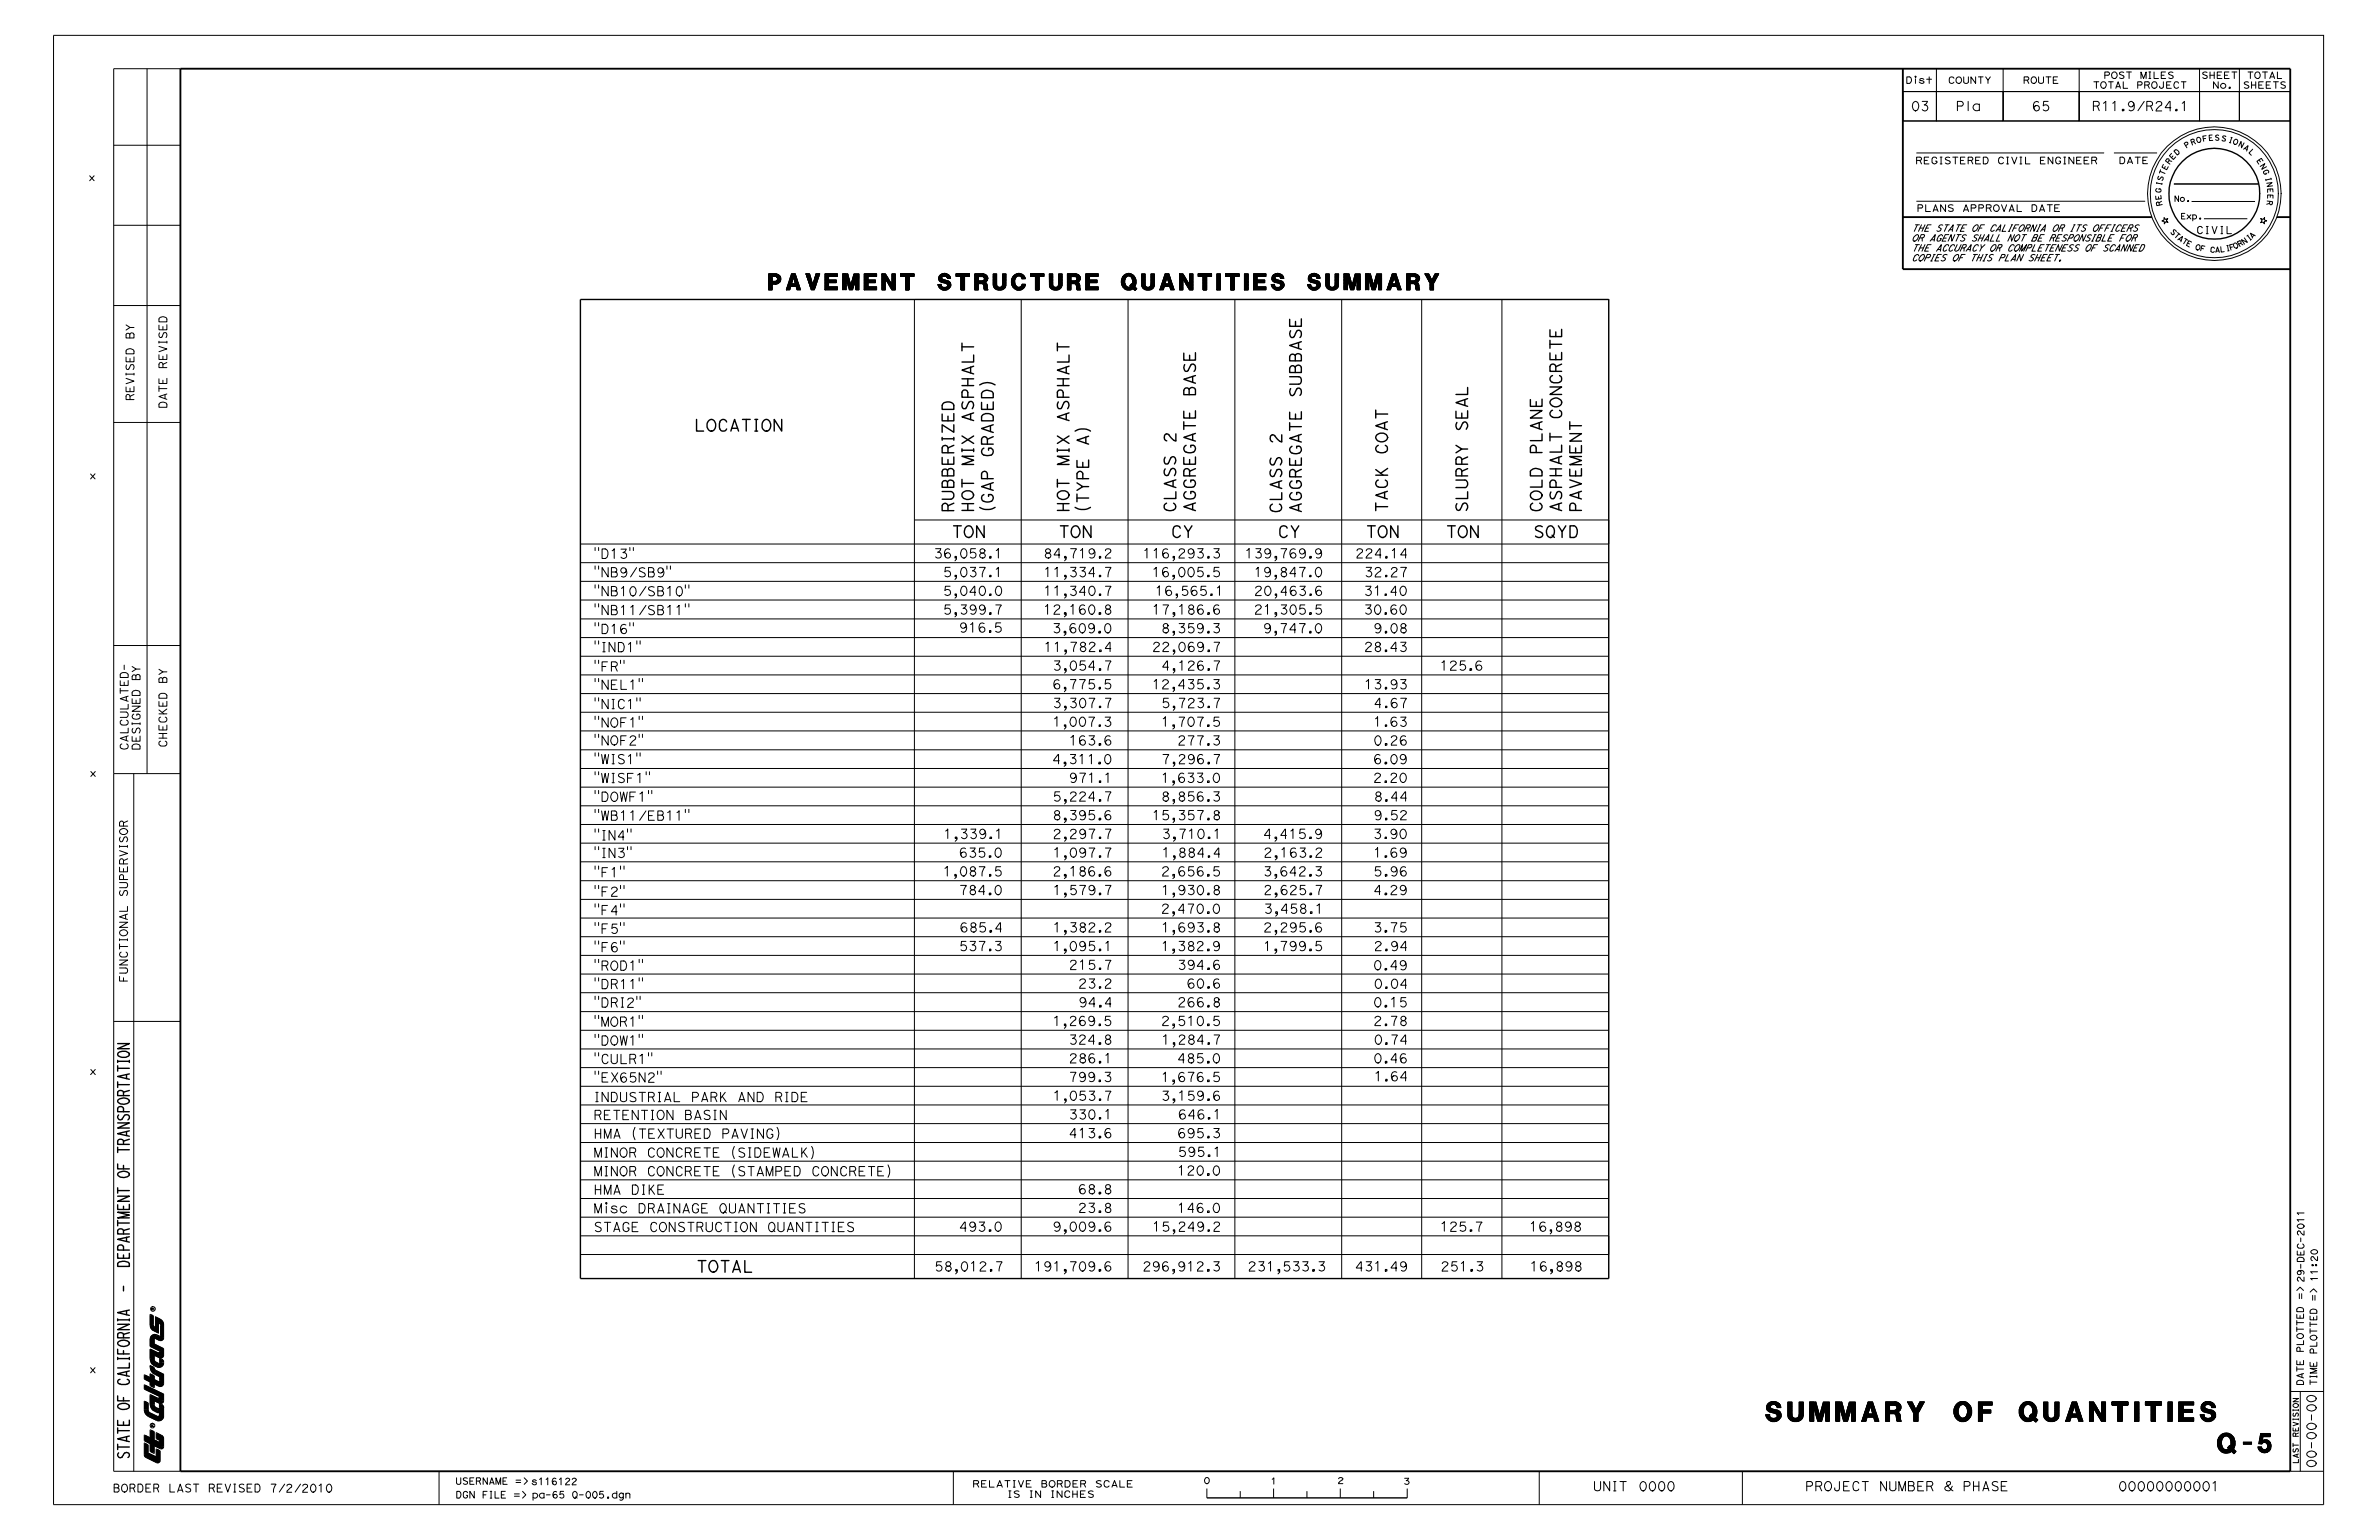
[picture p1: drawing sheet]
<svg xmlns="http://www.w3.org/2000/svg" width="432mm" height="279mm" viewBox="0 0 432 279" stroke-linecap="round" stroke-linejoin="round" font-family="sans-serif">
<defs><g id="words">
<g font-size="3.1">
<text x="320.5" y="257.9">SUMMARY OF QUANTITIES</text>
<text x="402.4" y="263.6">Q-5</text>
</g>
<text font-size="2.6" x="139.5" y="52.6">PAVEMENT STRUCTURE QUANTITIES SUMMARY</text>
<g font-size="1.9">
<text x="173.1" y="93" transform="rotate(-90 173.1 93)">RUBBERIZED</text>
<text x="176.7" y="93" transform="rotate(-90 176.7 93)">HOT MIX ASPHALT</text>
<text x="180.3" y="93" transform="rotate(-90 180.3 93)">(GAP GRADED)</text>
<text x="194" y="93" transform="rotate(-90 194 93)">HOT MIX ASPHALT</text>
<text x="213.4" y="93" transform="rotate(-90 213.4 93)">CLASS 2</text>
<text x="217" y="93" transform="rotate(-90 217 93)">AGGREGATE BASE</text>
<text x="232.6" y="93.2" transform="rotate(-90 232.6 93.2)">CLASS 2</text>
<text x="236.2" y="93.2" transform="rotate(-90 236.2 93.2)">AGGREGATE SUBBASE</text>
<text x="251.8" y="93" transform="rotate(-90 251.8 93)">TACK COAT</text>
<text x="266.4" y="93" transform="rotate(-90 266.4 93)">SLURRY SEAL</text>
<text x="283.4" y="93" transform="rotate(-90 283.4 93)">ASPHALT CONCRETE</text>
<text x="212.5" y="97.6">CY</text>
<text x="231.9" y="97.6">CY</text>
<text x="278.3" y="97.6">SQYD</text>
<text x="23.5" y="264.8" transform="rotate(-90 23.5 264.8)">STATE OF CALIFORNIA - DEPARTMENT OF TRANSPORTATION</text>
</g>
<g font-size="1.5">
<text x="346.8" y="20.1">03</text>
<text x="354.9" y="20.1">Pla</text>
<text x="368.7" y="20.1">65</text>
<text x="379.7" y="20.1">R11.9/R24.1</text>
<text x="169.4" y="101.3">36,058.1</text>
<text x="189.3" y="101.3">84,719.2</text>
<text x="207.3" y="101.3">116,293.3</text>
<text x="225.8" y="101.3">139,769.9</text>
<text x="245.9" y="101.3">224.14</text>
<text x="107.7" y="104.7">&quot;NB9/SB9&quot;</text>
<text x="171.1" y="104.7">5,037.1</text>
<text x="189.3" y="104.7">11,334.7</text>
<text x="209" y="104.7">16,005.5</text>
<text x="227.5" y="104.7">19,847.0</text>
<text x="247.5" y="104.7">32.27</text>
<text x="171.1" y="108.1">5,040.0</text>
<text x="171.1" y="111.4">5,399.7</text>
<text x="189.3" y="111.4">12,160.8</text>
<text x="189.3" y="108.1">11,340.7</text>
<text x="209" y="111.4">17,186.6</text>
<text x="209.6" y="108.1">16,565.1</text>
<text x="227.5" y="111.4">21,305.5</text>
<text x="227.6" y="108.1">20,463.6</text>
<text x="247.5" y="108.1">31.40</text>
<text x="247.5" y="111.4">30.60</text>
<text x="174" y="114.7">916.5</text>
<text x="189.4" y="118.2">11,782.4</text>
<text x="190.9" y="114.8">3,609.0</text>
<text x="209.1" y="118.2">22,069.7</text>
<text x="210.7" y="114.8">8,359.3</text>
<text x="229.2" y="114.8">9,747.0</text>
<text x="247.5" y="118.2">28.43</text>
<text x="249.2" y="114.8">9.08</text>
<text x="190.9" y="125">6,775.5</text>
<text x="191" y="121.6">3,054.7</text>
<text x="209" y="125">12,435.3</text>
<text x="210.7" y="121.6">4,126.7</text>
<text x="247.5" y="125">13.93</text>
<text x="261.3" y="121.6">125.6</text>
<text x="190.9" y="131.8">1,007.3</text>
<text x="191" y="128.4">3,307.7</text>
<text x="210.7" y="131.8">1,707.5</text>
<text x="210.7" y="128.4">5,723.7</text>
<text x="249.2" y="131.8">1.63</text>
<text x="249.2" y="128.4">4.67</text>
<text x="107.7" y="135.2">&quot;NOF2&quot;</text>
<text x="193.9" y="135.2">163.6</text>
<text x="213.6" y="135.2">277.3</text>
<text x="249.2" y="135.2">0.26</text>
<text x="190.9" y="138.6">4,311.0</text>
<text x="194" y="142">971.1</text>
<text x="210.7" y="142">1,633.0</text>
<text x="210.7" y="138.6">7,296.7</text>
<text x="249.2" y="142">2.20</text>
<text x="249.2" y="138.6">6.09</text>
<text x="191" y="145.4">5,224.7</text>
<text x="191" y="148.8">8,395.6</text>
<text x="209" y="148.8">15,357.8</text>
<text x="210.7" y="145.4">8,856.3</text>
<text x="249.2" y="148.8">9.52</text>
<text x="107.7" y="155.6">&quot;IN3&quot;</text>
<text x="171.2" y="152.2">1,339.1</text>
<text x="174" y="155.6">635.0</text>
<text x="191" y="152.2">2,297.7</text>
<text x="191" y="155.6">1,097.7</text>
<text x="210.8" y="155.6">1,884.4</text>
<text x="210.8" y="152.2">3,710.1</text>
<text x="229.2" y="152.2">4,415.9</text>
<text x="229.3" y="155.6">2,163.2</text>
<text x="249.2" y="152.2">3.90</text>
<text x="249.2" y="155.6">1.69</text>
<text x="171" y="158.9">1,087.5</text>
<text x="191" y="158.9">2,186.6</text>
<text x="210.7" y="158.9">2,656.5</text>
<text x="229.2" y="158.9">3,642.3</text>
<text x="249.2" y="158.9">5.96</text>
<text x="107.7" y="162.7">&quot;F2&quot;</text>
<text x="191" y="162.3">1,579.7</text>
<text x="210.7" y="165.7">2,470.0</text>
<text x="210.7" y="162.3">1,930.8</text>
<text x="229.3" y="162.3">2,625.7</text>
<text x="229.3" y="165.7">3,458.1</text>
<text x="249.2" y="162.3">4.29</text>
<text x="107.7" y="172.7">&quot;F6&quot;</text>
<text x="174" y="172.5">537.3</text>
<text x="174.1" y="169.1">685.4</text>
<text x="191" y="169.1">1,382.2</text>
<text x="191" y="172.5">1,095.1</text>
<text x="210.7" y="172.5">1,382.9</text>
<text x="210.7" y="169.1">1,693.8</text>
<text x="229.2" y="172.5">1,799.5</text>
<text x="229.2" y="169.1">2,295.6</text>
<text x="249.2" y="169.1">3.75</text>
<text x="249.3" y="172.5">2.94</text>
<text x="194" y="175.9">215.7</text>
<text x="195.6" y="179.3">23.2</text>
<text x="213.6" y="175.9">394.6</text>
<text x="215.3" y="179.3">60.6</text>
<text x="249.2" y="176">0.49</text>
<text x="107.7" y="182.8">&quot;DRI2&quot;</text>
<text x="195.7" y="182.7">94.4</text>
<text x="213.6" y="182.7">266.8</text>
<text x="190.9" y="186.1">1,269.5</text>
<text x="193.9" y="189.5">324.8</text>
<text x="210.7" y="186.1">2,510.5</text>
<text x="210.7" y="189.5">1,284.7</text>
<text x="249.2" y="186.1">2.78</text>
<text x="107.7" y="196.4">&quot;EX65N2&quot;</text>
<text x="193.9" y="196.3">799.3</text>
<text x="194" y="192.8">286.1</text>
<text x="210.7" y="196.3">1,676.5</text>
<text x="213.6" y="192.8">485.0</text>
<text x="249.2" y="192.8">0.46</text>
<text x="249.3" y="196.1">1.64</text>
<text x="107.7" y="199.9">INDUSTRIAL PARK AND RIDE</text>
<text x="107.7" y="203.1">RETENTION BASIN</text>
<text x="191" y="199.7">1,053.7</text>
<text x="194" y="203.1">330.1</text>
<text x="210.7" y="199.7">3,159.6</text>
<text x="213.8" y="203.1">646.1</text>
<text x="193.9" y="206.4">413.6</text>
<text x="213.6" y="206.4">695.3</text>
<text x="213.8" y="209.8">595.1</text>
<text x="213.6" y="213.2">120.0</text>
<text x="107.7" y="216.7">HMA DIKE</text>
<text x="107.7" y="220.1">Misc DRAINAGE QUANTITIES</text>
<text x="195.6" y="216.6">68.8</text>
<text x="195.6" y="220">23.8</text>
<text x="213.6" y="220">146.0</text>
<text x="107.7" y="223.5">STAGE CONSTRUCTION QUANTITIES</text>
<text x="174" y="223.4">493.0</text>
<text x="191" y="223.4">9,009.6</text>
<text x="209.1" y="223.4">15,249.2</text>
<text x="261.3" y="223.4">125.7</text>
<text x="277.5" y="223.4">16,898</text>
<text x="169.6" y="230.6">58,012.7</text>
<text x="187.6" y="230.6">191,709.6</text>
<text x="207.3" y="230.6">296,912.3</text>
<text x="226.4" y="230.6">231,533.3</text>
<text x="245.9" y="230.6">431.49</text>
<text x="261.4" y="230.6">251.3</text>
<text x="277.6" y="230.6">16,898</text>
<text x="327.6" y="270.5">PROJECT NUMBER &amp; PHASE</text>
</g>
<text font-size="1.4" x="401" y="45.8" transform="rotate(3 401 45.8)">C</text>
<g font-size="1.3">
<text x="24.3" y="72.7" transform="rotate(-90 24.3 72.7)">REVISED BY</text>
<text x="30.3" y="74.1" transform="rotate(-90 30.3 74.1)">DATE REVISED</text>
<text x="23.2" y="136.2" transform="rotate(-90 23.2 136.2)">CALCULATED-</text>
<text x="25.4" y="136.2" transform="rotate(-90 25.4 136.2)">DESIGNED BY</text>
<text x="30.2" y="135.7" transform="rotate(-90 30.2 135.7)">CHECKED BY</text>
<text x="23.1" y="178.2" transform="rotate(-90 23.1 178.2)">FUNCTIONAL SUPERVISOR</text>
<text x="20.4" y="270.7">BORDER LAST REVISED 7/2/2010</text>
</g>
<text font-size="1.2" x="398.6" y="42.4">CIVIL</text>
<g font-size="1.1">
<text x="345.8" y="15.2">Dist</text>
<text x="353.5" y="15.2">COUNTY</text>
<text x="367.1" y="15.2">ROUTE</text>
<text x="379.8" y="16">TOTAL PROJECT</text>
<text x="381.8" y="14.3">POST MILES</text>
<text x="399.5" y="14.2">SHEET</text>
<text x="401.5" y="16">No.</text>
<text x="407.1" y="16.1">SHEETS</text>
<text x="347.6" y="29.7">REGISTERED CIVIL ENGINEER</text>
<text x="347.8" y="38.4">PLANS APPROVAL DATE</text>
<text x="346.9" y="42">THE STATE OF CALIFORNIA OR ITS OFFICERS</text>
<text x="346.9" y="43.8">OR AGENTS SHALL NOT BE RESPONSIBLE FOR</text>
<text x="346.9" y="45.6">THE ACCURACY OR COMPLETENESS OF SCANNED</text>
<text x="346.9" y="47.4">COPIES OF THIS PLAN SHEET.</text>
<text x="418.1" y="232.7" transform="rotate(-90 418.1 232.7)">29-DE</text>
<text x="420.6" y="232.6" transform="rotate(-90 420.6 232.6)">11:20</text>
<text x="82.7" y="269.3">USERNAME =&gt; s1161</text>
<text x="176.5" y="269.8">RELATIVE BORDER SCALE</text>
<text x="82.7" y="271.8">DGN FILE =&gt;</text>
<text x="96.5" y="271.8">pa-65 Q-</text>
<text x="182.7" y="271.7">IS IN INCHES</text>
</g>
<g font-size="1">
<text x="397.7" y="26.4" transform="rotate(-18 397.7 26.4)">R</text>
<text x="404.3" y="25.8" transform="rotate(16 404.3 25.8)">I</text>
<text x="407.1" y="27" transform="rotate(30 407.1 27)">A</text>
<text x="242.7" y="269.2">2</text>
<text x="254.7" y="269.3">3</text>
</g>
<g font-size=".9">
<text x="393.7" y="29.9" transform="rotate(-52 393.7 29.9)">R</text>
<text x="394.4" y="29.1" transform="rotate(-47 394.4 29.1)">E</text>
<text x="396.8" y="26.9" transform="rotate(-32 396.8 26.9)">P</text>
<text x="398.7" y="26" transform="rotate(-15 398.7 26)">O</text>
<text x="399.8" y="25.7" transform="rotate(-10 399.8 25.7)">F</text>
<text x="403.1" y="25.5" transform="rotate(13 403.1 25.5)">S</text>
<text x="408" y="27.6" transform="rotate(43 408 27.6)">L</text>
<text x="409.5" y="29.2" transform="rotate(54 409.5 29.2)">E</text>
<text x="392.2" y="35.1" transform="rotate(-87 392.2 35.1)">G</text>
<text x="392.3" y="33.9" transform="rotate(-79 392.3 33.9)">I</text>
<text x="392.5" y="33" transform="rotate(-74 392.5 33)">S</text>
<text x="392.7" y="31.9" transform="rotate(-69 392.7 31.9)">T</text>
<text x="410.7" y="31" transform="rotate(65 410.7 31)">G</text>
<text x="411.1" y="32.2" transform="rotate(74 411.1 32.2)">I</text>
<text x="411.5" y="34.1" transform="rotate(87 411.5 34.1)">E</text>
<text x="411.6" y="35.2" transform="rotate(90 411.6 35.2)">E</text>
<text x="392.3" y="36.3" transform="rotate(-96 392.3 36.3)">E</text>
<text x="392.5" y="37.3" transform="rotate(-103 392.5 37.3)">R</text>
<text x="394.6" y="36.6">No.</text>
<text x="395.8" y="39.8">Exp.</text>
<text x="411.5" y="36.3" transform="rotate(96 411.5 36.3)">R</text>
<text x="393.8" y="42.1" transform="rotate(45 393.8 42.1)">S</text>
<text x="394.4" y="42.8" transform="rotate(39 394.4 42.8)">T</text>
<text x="395.9" y="44" transform="rotate(32 395.9 44)">T</text>
<text x="402" y="45.8">A</text>
<text x="406.4" y="44.9" transform="rotate(-29 406.4 44.9)">R</text>
<text x="408.7" y="43.4" transform="rotate(-43 408.7 43.4)">A</text>
<text x="417.1" y="265.6" transform="rotate(-90 417.1 265.6)">LAST REVISION</text>
</g>
<g font-size=".8">
<text x="395.1" y="28.3" transform="rotate(-43 395.1 28.3)">D</text>
<text x="406.2" y="26.5" transform="rotate(27 406.2 26.5)">N</text>
<text x="393.2" y="31" transform="rotate(-65 393.2 31)">E</text>
<text x="395.2" y="43.4" transform="rotate(39 395.2 43.4)">A</text>
<text x="396.7" y="44.5" transform="rotate(27 396.7 44.5)">E</text>
<text x="399.3" y="45.5" transform="rotate(13 399.3 45.5)">F</text>
<text x="404.7" y="45.4" transform="rotate(-16 404.7 45.4)">F</text>
<text x="405.5" y="45.2" transform="rotate(-27 405.5 45.2)">O</text>
<text x="408.1" y="43.8" transform="rotate(-39 408.1 43.8)">I</text>
</g>
<text font-size=".7" x="404" y="45.6" transform="rotate(-12 404 45.6)">I</text>
<g font-size=".4">
<text x="28" y="237.7" transform="rotate(-90 28 237.7)">R</text>
<text x="27.9" y="258.9" transform="rotate(-90 27.9 258.9)">R</text>
</g>
</g></defs>
<g fill="none" stroke="#000" stroke-width=".18">
<path d="M9.7 6.4h412v266.6h-412zM26.7 12.5v127.9M32.7 12.5h-12.1v254.4h12.1M345.4 16.6h6.1v5.3h-6.1zM345.4 16.6h70.3M346.1 13.9h.4a.51 .51 0 0 1 .4 .8l-.3 .4h-.5zM347.7 14l.1-.1-.2-.1v.2h.1M348.9 18.4h.9l-.2 .4-.3 .2M350.2 13.9v1.2M351.5 16.6h12.1v5.3h-12.1zM351.5 12.5v9.4M353.8 14.2a.44 .44 0 0 1 .4-.3 .44 .44 0 0 1 .4 .3"/>
<path d="M355.5 15.1a.58 .58 0 0 0 .5-.6 .58 .58 0 0 0-.7-.5 .61 .61 0 0 0-.3 .7 .61 .61 0 0 0 .6 .4M356 19.2a.42 .42 0 0 0 .4-.4 .42 .42 0 0 0-.4-.4h-.7v1.7M356.4 13.9v.9M357.2 18.4v1.7M357.3 13.9v.9M358.6 13.9v1.2l-.9-1.2v1.2M359.1 13.9h.8M359.5 13.9v1.2M360.4 13.9l.4 .6 .5-.6M363.6 12.5v9.4M363.6 16.6h13.8v5.3h-13.8zM367.9 14.5a.3 .3 0 0 0 .3-.3 .3 .3 0 0 0-.3-.3h-.5v1.2"/>
<path d="M369.1 15.1a.58 .58 0 0 0 .5-.7 .58 .58 0 0 0-.7-.4l-.1 .1a.61 .61 0 0 0-.1 .7 .61 .61 0 0 0 .5 .3M370 18.6l-.3-.2a.65 .65 0 0 0-.6 .5v.6M370 13.9v.9M370.9 13.9v.9M371.4 13.9h.9M371.8 18.4h-.9v.8M371.8 13.9v1.2M373.4 13.9h-.7v1.2h.8M377.4 12.5v9.4M377.4 16.6h21.8v5.3h-21.8zM380 14.8h.9M380.5 14.8v1.2"/>
<path d="M380.7 19.2l.3-.3-.1-.4-.2-.1h-.7v1.7M381.8 18.7l.4-.3v1.7M381.8 16l.3-.1 .2-.4a.58 .58 0 0 0-.4-.7 .59 .59 0 0 0-.6 .6 .59 .59 0 0 0 .6 .6M382.6 13.7l.3-.3-.1-.3h-.8v1.1M382.7 14.8h.9M383.1 14.8v1.2M383.5 18.7l.4-.3v1.7M383.8 14.2a.58 .58 0 0 0 .4-.6 .58 .58 0 0 0-.6-.5 .62 .62 0 0 0-.3 .7 .62 .62 0 0 0 .6 .4M384 16l.5-1.2 .4 1.2M385.4 14.8v1.2h.8M385.5 13.1a.47 .47 0 0 0-.8 .3l.1 .1M386 13.1h.9"/>
<path d="M386.4 13.1v1.1M387.1 19.2l-.3 .2-.4-.2-.1-.3 .2-.4 .4-.1 .3 .3 .1 .3-.2 .3M388.5 15.4a.3 .3 0 0 0 .3-.3 .3 .3 0 0 0-.3-.3h-.5v1.2M388.6 14.2v-1.1l.5 1.1 .4-1.1v1.1M389.2 18.4l-1.2 1.7M389.8 15.4l.3-.2-.1-.3-.7-.1v1.2M390 13.1h.4M390.2 13.1v1.1M390.3 19.2l.4-.2-.1-.5-.3-.1h-.6v1.7M391 13.1v1.1h.8M391 16l.4-.2a.71 .71 0 0 0-.2-1 .59 .59 0 0 0-.7 .6 .59 .59 0 0 0 .6 .6M391.4 18.8a.53 .53 0 0 1 .5-.4 .53 .53 0 0 1 .5 .4"/>
<path d="M392.7 14.8v1M393 13.1h-.7v1.1h.8M394 19.5h-1l.8-1.1h.1v1.7M394 14.8h-.7v1.2h.8M394.4 13.1a.48 .48 0 0 0-.8 .3l.1 .1M394.7 15.1l.2-.3h.3l.2 .3M395.9 14.8h.9M396.1 18.7l.4-.3v1.7M396.3 14.8v1.2M399.2 16.6h7.3v5.3h-7.3zM399.2 12.5v9.4M400.6 13.1a.47 .47 0 0 0-.8 .3l.1 .1"/>
<path d="M401.1 13.1v1.1M401.9 13.1v1.1M402.6 14.8v1.2l-.8-1.2v1.2M403.2 13.1h-.8v1.1h.9M404.6 13.1h-.8v1.1h.8M405.1 13.1h.9M405.5 13.1v1.1M406.5 16.6h9.2v5.3h-9.2zM406.5 12.5v9.4M408 13.1h.9M408.1 14.9a.47 .47 0 0 0-.7 .3l.1 .1M408.5 13.1v1.1"/>
<path d="M408.7 14.8v1.2M409.4 14.8v1.2M409.8 14.2h.1a.58 .58 0 0 0 .3-.7l-.1-.4a.58 .58 0 0 0-.8 .5 .58 .58 0 0 0 .6 .6M410.7 13.1h.8M410.8 14.8h-.8v1.2h.8M411.1 13.1v1.1M412 14.2l.4-1.1 .5 1.1M412.1 14.8h-.8v1.2h.8M412.1 13.9h.6M412.6 14.8h.9M413.1 14.8v1.2M413.4 13.1v1.1h.7"/>
<path d="M414.8 14.9a.47 .47 0 0 0-.8 .3l.1 .1M16.3 31.9l.8 .9M17.1 31.9l-.8 .9M20.6 26.4h12.1M345.4 21.9h70.3M347.7 20.1a.88 .88 0 0 1-.6-.9 .88 .88 0 0 1 .6-.8 .96 .96 0 0 1 .6 .9 .96 .96 0 0 1-.6 .8M347.8 36.5h41.6M347.8 27.7h34.1M348.5 29.1l.3-.2-.1-.3-.8-.1v1.2M348.7 37.7a.3 .3 0 0 0 .3-.3 .3 .3 0 0 0-.3-.3h-.6v1.3M349.5 37.1v1.3h.9M350.1 28.5h-.8v1.2h.8"/>
<path d="M350.7 28.8l.3-.3h.3l.2 .3M350.9 38.4l.4-1.3 .5 1.3M352.1 28.5h.4M352.3 28.5v1.2M353.1 37.1v1.3l-.9-1.3v1.3M353.9 28.6a.48 .48 0 0 0-.8 .2l.1 .2M354.4 28.5h1M354.5 37.2a.51 .51 0 0 0-.9 .2l.2 .2M354.9 28.5v1.2M356.4 38.4l.4-1.3 .5 1.3M356.6 28.5h-.8v1.2h.9M357.8 29.1a.3 .3 0 0 0 .3-.3 .3 .3 0 0 0-.3-.3h-.6v1.2"/>
<path d="M358.3 37.7a.3 .3 0 0 0 .3-.3 .3 .3 0 0 0-.3-.3h-.5v1.3M359.4 28.5h-.8v1.2h.9M359.7 37.7a.3 .3 0 0 0 .3-.3 .3 .3 0 0 0-.3-.3h-.5v1.3M360 28.5h.4a.55 .55 0 0 1 .4 .8l-.2 .4h-.6zM361.1 37.7a.32 .32 0 0 0 .2-.5l-.8-.1v1.3M362.4 38.3v.1a.62 .62 0 0 1-.6-.7 .62 .62 0 0 1 .6-.6 .62 .62 0 0 1 .5 .7 .62 .62 0 0 1-.5 .6M362.8 28.8l.3-.3h.3l.2 .3M363.3 37.1l.4 1.3 .5-1.3M364.2 28.5h.4M364.4 28.5v1.2M364.7 38.4l.4-1.3 .5 1.3M365.1 28.5l.5 1.2 .5-1.2"/>
<path d="M366.1 37.1v1.3h.8M366.6 28.5h.4M366.8 28.5v1.2M367.6 28.5v1.2h.8M368.8 37.1l.7 .2 .2 .7-.2 .3-.7 .1zM370.2 38.4l.4-1.3 .5 1.3M371.2 28.5h-.8v1.2h.8M371.6 37.1h.9M372 37.1v1.3M372.6 28.5v1.2l-.8-1.2v1.2M373.2 28.8l.2-.3h.3l.3 .3M373.8 37.1h-.9v1.3h.9"/>
<path d="M374.6 28.5h.3M374.8 28.5v1.2M376.4 28.5v1.2l-.9-1.2v1.2M377.7 28.5h-.8v1.2h.9M379.1 28.5h-.8v1.2h.9M380.3 29.1l.3-.2-.1-.3-.8-.1v1.2M383.7 27.7h7.8M384.8 28.5l.7 .1a.75 .75 0 0 1-.1 1.1h-.6zM386.1 29.7l.5-1.2 .5 1.2M386.3 29.4h.6M387.5 28.5h1M388 28.5v1.2"/>
<path d="M388.9 29.1h.6M389.7 28.5h-.8v1.2h.9M391.5 34.2l-.2 .2 .1 .4M392.2 35.5l.1 .5-1 .2v-.6M394.6 33.4h15.3M395.4 35.5v1.1l-.6-1.1v1.1M396.6 38.7h-.6v1h.6M397.8 36.6h11.5M400 39.7h7.9M400.4 24.6l-.6 .1 .2 .9M401.4 25h-.4M401.5 24.5h-.5v1h.6"/>
<path d="M402.7 24.6l-.3-.1-.2 .1-.1 .2 .6 .4v.2l-.3 .1-.3-.2M405.6 26.2a.48 .48 0 0 0 .5-.4 .48 .48 0 0 0-.3-.5 .52 .52 0 0 0-.4 .4 .52 .52 0 0 0 .3 .5M410.2 30.2l.9-.5-.6 1 .9-.5M411.4 33.3l1-.2-.9 .7 1-.1M411.5 36.5l1 .1-.1 .4-.1 .1h-.2l-.2-.2M411.6 36v-.6h1v.6M412.2 32.3l.1 .2M412.2 32.4l-.9 .3M412.6 34.8l-.1-.5h-.9v.6M413.5 35.1a11.6 11.6 0 0 1-16.5 10.5 11.6 11.6 0 0 1-2.6-19.4 11.6 11.6 0 0 1 18.8 6l.2 1.4 .1 1.6M414 35.1a12.1 12.1 0 0 1-17.1 11.1 12.1 12.1 0 0 1-2.8-20.2 12.1 12.1 0 0 1 19.5 6l.4 3.2M20.6 40.9h12.1"/>
<path d="M20.6 55.4h12.1M22.9 58.9l.7 .5-.7 .5M28.9 57.8a.77 .77 0 0 1 .7-.4 .77 .77 0 0 1 .7 .5v.5h-1.4zM30.3 58.9v.9h-1.4v-.8M139.5 49.7h1.4l.2 .1h-1.6h1.8l-1.8 .1h1.9l-1.9 .1h2l-2 .1h2.1h-2.1h2.1l-.7 .1h.7l.1 .1h-.7l.7 .1h-.6h.6l-.6 .1h.6l-.6 .1h.6l-.6 .1h.6l-.6 .1h.6l-.7 .1h.7l-.8 .1h.7h-.8M140.7 51.5h.5l.3-.3 .2-.4-.1-.7-.7-.4h-1.4v2.9h.6v-1.1h.7M142.8 52.5l-.1 .1h.6l.2-.6h1l.2 .6h.6l-1-2.9h-.6l-1 2.9M143.6 49.8h.8M143.7 49.8h.7M143.7 49.7h.6M146.3 49.7h.7M146.3 49.8h.7"/>
<path d="M146.4 49.8h.6M146.9 49.7h-.6l1 2.9h.5l1-2.9h-.7l-.6 2.1-.6-2.1h-.6l.7 .1M148.1 49.8h.6M148.1 49.7h.7M149.8 52.5l2.2 .1v-.6h-1.6v-.7h1.4v-.5h-1.4v-.7h1.6v-.4h-2.2v2.9M149.8 49.8h2.2M149.8 49.7h2.2M153 49.8h.9M153 49.7h.9M153.6 50.4l.6 2.2h.5l.6-2.2v2.2h.6v-2.9h-.9l-.5 2M154.4 51.7l-.5-2h-.9v2.9M155 49.8h.9"/>
<path d="M155 49.7h.9M156.9 52.5l2.2 .1v-.6h-1.6v-.7h1.4v-.5h-1.4v-.7h1.6v-.4h-2.2v2.9M156.9 49.8h2.2M156.9 49.7h2.2M160.1 49.8h.7M160.7 49.7h-.6v2.9h.6v-2.1l1.2 2.1h.6v-2.9h-.6v2l-1.2-2h-.6l.6 .1M161.9 49.8h.6M161.9 49.7h.6M163.5 49.8h2.4M163.5 49.7h2.4M163.6 49.7l-.1 .4h.9v2.5h.6v-2.5h.9v-.4h-2.4v.4h.9v2.5h.6v-2.5h.9v-.4h-2.4h2.4M171.3 49.6h.2"/>
<path d="M171.6 49.6l-.6 .1h.9l-1.1 .1h1.3h-1.4l1.5 .1h-1.6l1.7 .1-1.8 .1h1.9h-.8h.8l-.6 .1h.6l-.5 .1h.6l-.6 .1h.6l-.5 .1h.5h-.5l-.4-.4h-.4l-.2 .1-.1 .2M172 50.5h.5a1.15 1.15 0 0 0-1.7-.7 .8 .8 0 0 0 0 1.4l1 .3 .2 .1-.1 .4-.7 .1-.3-.1-.1-.4h-.6M173.5 49.8h2.5M173.5 49.7h2.5M173.6 49.7l-.1 .4h.9v2.5h.7v-2.5h.9v-.4h-2.5v.4h.9v2.5h.7v-2.5h.9v-.4h-2.5h2.5M176.9 49.7h1.6l.2 .1h-1.8h2l-2 .1h2.1l-2.1 .1h2.2l-2.2 .1h2.3h-2.3h2.3M178.3 49.7a.8 .8 0 0 1 .9 .5 .8 .8 0 0 1-.4 1l.3 .3 .2 1.1h-.6l-.2-.9-.2-.2h-.7v1.1h-.7v-2.9h1.5M180.3 49.8h.6M180.3 49.7h.6M180.9 51.5v-1.8h-.6v2M182 51.5v-1.8h.6v2M182 49.8h.6"/>
<path d="M182 49.7h.6M184 50.1a1.18 1.18 0 0 1 1.2-.5 1.18 1.18 0 0 1 .9 1h-.6a.58 .58 0 0 0-.4-.5 .58 .58 0 0 0-.6 .1 1.25 1.25 0 0 0 .1 1.8 .57 .57 0 0 0 .6 .1 .57 .57 0 0 0 .3-.6l.6 .1-.1 .4-.7 .6h-.6a1.54 1.54 0 0 1-1.1-1.9zM184.2 49.8h1.4M184.3 49.8h1.3M184.4 49.8h1.1M184.5 49.7h.9M184.6 49.6h.7M184.9 49.6h.1M185.4 54.3v177.7M187 49.8h2.5M187 49.7h2.5M187.1 49.7l-.1 .4h.9v2.5h.7v-2.5h.9v-.4h-2.5v.4h.9v2.5h.7v-2.5h.9v-.4h-2.5h2.5"/>
<path d="M190.5 49.8h.6M190.5 49.7h.6M191.1 51.5v-1.8h-.7l.1 2M192.1 51.5v-1.8h.7v2M192.2 49.8h.6M192.2 49.7h.6M193.7 49.7h1.6l.2 .1h-1.8h2l-2 .1h2.1l-2.1 .1h2.2l-2.2 .1h2.3h-2.3h2.3M195.1 49.7l.6 .1a.64 .64 0 0 1 .4 .9l-.5 .5 .3 .3 .2 1.1h-.6l-.2-.9-.2-.2h-.7v1.1h-.7v-2.9h1.5M197.1 52.5l2.2 .1v-.6h-1.5v-.7h1.3v-.5h-1.3v-.7h1.5v-.4h-2.2v2.9M197.1 49.8h2.2M197.1 49.7h2.2M204.2 49.8h1.4"/>
<path d="M204.2 49.8h1.3M204.3 49.8h1.1M204.4 49.7h.9M204.6 49.6h.6M204.7 54.3v177.7M204.8 49.6h.4l.6 .5 .3 .5 .1 .6M204.9 49.6a1.43 1.43 0 0 0-1.4 1.6M207.2 49.8h.6M207.2 49.7h.6M207.8 51.5v-1.8h-.6v2M208.9 51.5v-1.8h.6v2M208.9 49.8h.6"/>
<path d="M208.9 49.7h.6M210.5 52.5v.1h.6l.2-.6h1l.2 .6h.6l-.9-2.9h-.7l-1 2.9M211.4 49.8h.8M211.5 49.8h.7M211.5 49.7h.7M214.1 49.8h.7M214.7 49.7h-.6v2.9h.6v-2.1l1.2 2.1h.6v-2.9h-.6v2l-1.2-2h-.6l.6 .1M215.9 49.8h.6M215.9 49.7h.6M217.5 49.8h2.4M217.5 49.7h2.4M217.6 49.7l-.1 .4h.9v2.5h.6v-2.5h.9v-.4h-2.4v.4h.9v2.5h.6v-2.5h.9v-.4h-2.4h2.4"/>
<path d="M220.9 52.5l.6 .1v-2.9h-.6v2.9M220.9 49.8h.6M220.9 49.7h.6M222.5 49.8h2.4M222.5 49.7h2.4M222.6 49.7l-.1 .4h.9v2.5h.6v-2.5h.9v-.4h-2.4v.4h.9v2.5h.6v-2.5h.9v-.4h-2.4h2.4M224.1 54.3v177.7M225.9 52.5l.6 .1v-2.9h-.6v2.9M225.9 49.8h.6M225.9 49.7h.6M227.5 52.5l2.3 .1v-.6h-1.6v-.7h1.4v-.5h-1.4v-.7h1.6v-.4h-2.3v2.9M227.5 49.8h2.3"/>
<path d="M227.5 49.7h2.3M231.8 49.6h.2M232.1 49.6l-.6 .1h.8l-1 .1h1.3h-1.4l1.5 .1h-1.6l1.7 .1-1.8 .1h1.8h-.7h.8l-.6 .1h.6l-.6 .1h.7l-.6 .1h.6l-.5 .1h.5h-.5l-.4-.4h-.4l-.2 .1-.1 .2M232.5 50.5h.5a1.09 1.09 0 0 0-1.2-.9 1.09 1.09 0 0 0-.9 1.1v.2a1.42 1.42 0 0 0 1.3 .5l.3 .2v.2l-.1 .2-.3 .1-.6-.1-.2-.4h-.6M238.4 49.6h.2M238.7 49.6l-.6 .1h.9l-1.1 .1h1.3h-1.4l1.5 .1h-1.6l1.7 .1-1.8 .1h1.8h-.7h.8l-.6 .1h.6l-.5 .1h.5l-.5 .1h.6h-.6l.6 .1h-.6l-.3-.4h-.5l-.2 .3M239 50.5h.6a1.09 1.09 0 0 0-1.3-.9 .84 .84 0 0 0-.8 .7 .84 .84 0 0 0 .4 .9l1.1 .3v.5l-.7 .1-.4-.2v-.3h-.6M240.6 49.8h.6M240.6 49.7h.6M241.3 51.5v-1.8h-.7v2M242.3 51.5v-1.8h.7l-.1 2M242.3 49.8h.6"/>
<path d="M242.3 49.7h.6M243.5 54.3v177.7M243.9 49.8h1M243.9 49.7h.9M244.5 50.4l.6 2.2h.6l.6-2.2v2.2h.6v-2.9h-.9l-.6 2M245.4 51.7l-.6-2h-.9v2.9M245.9 49.8h1M246 49.8h.9M246 49.7h.9M247.8 49.8h1M247.8 49.7h.9M248.4 50.4l.6 2.2h.6l.6-2.2v2.2h.6v-2.9h-.9l-.6 2"/>
<path d="M249.3 51.7l-.6-2h-.9v2.9M249.8 49.8h1M249.9 49.8h.9M249.9 49.7h.9M250.8 54.3h-84.8v177.7M251.8 52.5l-.1 .1h.7l.1-.6h1.1l.1 .6h.6l-.9-2.9h-.7l-1 2.9M252.7 49.8h.7M252.7 49.7h.7M255.3 49.7h1.6l.2 .1h-1.8h1.9l-1.9 .1h2.1l-2.1 .1h2.2l-2.2 .1h2.2h-2.2h2.3M256.7 49.7a.79 .79 0 0 1 .9 .5 .79 .79 0 0 1-.5 1l.4 .3 .2 1.1h-.6l-.2-.9-.3-.2h-.7v1.1h-.6v-2.9h1.5M258 54.3v177.7M258.7 49.8h.7"/>
<path d="M259.3 49.7h-.7l1 1.7v1.2h.6v-1.2l.9-1.7h-.6l-.6 1.2-.6-1.2h-.7l.8 .1M260.4 49.8h.6M260.4 49.8h.7M260.5 49.8h.6M260.5 49.7h.6M272.6 54.3v177.7M292 54.3v.1M347.5 43.8a.81 .81 0 0 0 .6-1.2 .83 .83 0 0 0-.8 1.2h.2M347.6 46.4l.1-.1a.31 .31 0 0 1 .3-.1 .31 .31 0 0 1 .3 .2M347.7 40.8h.7M347.7 44.4h.7M348 40.8l-.5 1.2"/>
<path d="M348 44.4l-.5 1.2M348.5 47.3a.78 .78 0 0 0 .7-1.1 .9 .9 0 0 0-.8 1.1h.2M348.8 40.8l-.6 1.2M348.8 44.4l-.6 1.2M348.9 43.2l.2-.1 .2-.3-.1-.2h-.5l-.5 1.2M349.4 40.8l-.6 1.2M349.4 44.4l-.6 1.2M350 46.8a.36 .36 0 0 0 .3-.2 .36 .36 0 0 0 0-.4h-.5l-.5 1.1M350.3 43.8l1-1.2-.3 1.2M350.5 40.8h-.6l-.6 1.2h.7M350.5 44.4h-.6l-.6 1.2h.7M351 46.2h.3"/>
<path d="M351.1 46.2l-.6 1.1M351.5 45.6l.9-1.2-.2 1.2M351.9 42.8l.4-.2 .3 .2M352.4 46.2h-.7l-.5 1.1h.7M352.6 40.9a.44 .44 0 0 0-.4-.1 .44 .44 0 0 0-.3 .4M353 44.6l.3-.2h.3l.1 .2M353.1 40.8h.7M353.4 46.2a.43 .43 0 0 0-.5 0 .43 .43 0 0 0-.2 .4M353.5 40.8l-.6 1.2M353.6 42l.9-1.2-.1 1.2M353.7 42.6h-.6l-.6 1.2h.7M354.1 44.6l.3-.2h.2l.1 .2"/>
<path d="M354.7 47.3a.9 .9 0 0 0 .7-1.1h-.1a.86 .86 0 0 0-.7 1.1h.2M354.8 42.6l-.5 1.2-.2-1.2-.5 1.2M355.2 40.8h.8M355.2 42.6h.8M355.2 44.4l-.4 .9M355.6 42.6l-.6 1.2M355.6 40.8l-.5 1.2M356 44.4l-.5 .9M356.5 45l.4-.3v-.3h-.6l-.5 1.2M356.7 46.2h-.7l-.5 1.1M356.8 45.6l1-1.2-.2 1.2M356.9 42.7l-.4-.1-.3 .3v.1"/>
<path d="M357 40.8h-.7l-.5 1.2h.7M358.2 46.2h.7M358.3 42a.84 .84 0 0 0 .6-1.2 .84 .84 0 0 0-.7 1.2h.2M358.4 44.6l.4-.2h.2l.1 .2M358.5 46.2l-.5 1.1M359.1 42.7l-.5-.1-.3 .3 .1 .1M359.3 46.2l-.5 1.1M359.6 44.4v.6l.7-.6M359.6 42.6l-.6 1.2M359.9 46.2l-.5 1.1M360.1 43.8l.9-1.2-.2 1.2M360.2 40.8h-.6l-.6 1.2"/>
<path d="M360.2 42.6l-.6 1.2M360.4 46.2h.3M360.6 46.2l-.6 1.1M361.5 45.6a.85 .85 0 0 0 .7-1.2 .86 .86 0 0 0-.8 1.1l.2 .1M361.7 41l.3-.2h.2l.1 .2M361.8 42.6l-.6 1.2h.7M361.8 46.2a.45 .45 0 0 0-.5 0 .45 .45 0 0 0-.2 .4M362.3 42l.9-1.2-.2 1.2M362.9 42.6l-.6 1.2h.6M363 45l.3-.2a.22 .22 0 0 0 .1-.2 .22 .22 0 0 0-.2-.2h-.4l-.5 1.2M363.5 46.8a.37 .37 0 0 0 .4-.6h-.5l-.6 1.1M363.9 40.8l-.5 1.2h.6"/>
<path d="M364.5 46.2l-.6 1.1h.7M364.9 44.6l.3-.2h.2l.2 .2M365 47.3l.9-1.1-.2 1.1M365.1 40.8h.2M365.2 40.8l-.6 1.2M365.7 42.6l-.6 1.2-.1-1.2-.6 1.2M365.8 43.8a1.03 1.03 0 0 0 .8-1l-.1-.2a.9 .9 0 0 0-.8 1.1l.2 .1M365.8 45.6a.85 .85 0 0 0 .7-1.2 .91 .91 0 0 0-.8 1.1l.2 .1M366.4 40.8h-.6l-.6 1.2M366.5 45.6l.6-1.2-.2 1.2 1-1.2-.6 1.2M366.7 42a.93 .93 0 0 0 .6-1.2 .84 .84 0 0 0-.7 1.2h.2M367.1 42.6h.8"/>
<path d="M367.3 46.2l-.5 1.1-.2-1.1-.6 1.1M367.5 42.6l-.5 1.2M368.1 41.4l.3-.2v-.4h-.5l-.5 1.2M368.4 45a.48 .48 0 0 0 .3-.6h-.5l-.5 1.2M369.3 44.4l-.5 1.2h.6M369.4 46.2a.42 .42 0 0 0-.5 0 .42 .42 0 0 0-.2 .4M369.5 43.1l.3-.4-.1-.1h-.4l-.6 1.2h.5M369.7 40.8l-.5 1.2-.2-1.2-.5 1.2M369.8 46.2l-.5 1.1M370.2 40.8h.2M370.3 40.8l-.5 1.2M370.4 42l.9-1.2-.2 1.2"/>
<path d="M370.5 46.2l-.6 1.1M371 42.6h-.6l-.6 1.2h.7M371 44.4h-.6l-.6 1.2h.7M371.5 44.4h.7M371.6 46.2h-.7l-.5 1.1h.7M371.8 44.4l-.5 1.2M372.7 46.2h-.7l-.5 1.1h.7M372.7 43.2l.4-.3-.1-.3h-.4l-.6 1.2M372.9 42a.81 .81 0 0 0 .6-1.2 .91 .91 0 0 0-.8 1.1l.2 .1M373.1 46.2h.7M373.2 44.4h-.6l-.6 1.2h.7M373.5 46.2l-.6 1.1"/>
<path d="M374.2 42.6h-.6l-.5 1.2h.6M374.3 44.4l-.5 1.2-.2-1.2-.5 1.2M374.3 41.4a.37 .37 0 0 0 .4-.2 .37 .37 0 0 0-.1-.4h-.4l-.6 1.2M375.3 42.7a.39 .39 0 0 0-.5-.1 .39 .39 0 0 0-.2 .4M375.3 44.4h-.6l-.5 1.2h.6M375.9 43.2a.39 .39 0 0 0 .4-.2 .39 .39 0 0 0-.1-.4h-.4l-.6 1.2M376.4 40.8h.3M376.4 44.5a.42 .42 0 0 0-.5-.1 .42 .42 0 0 0-.2 .4M376.5 40.8l-.5 1.2M376.7 43.8a.9 .9 0 0 0 .7-1.1l-.1-.1a.83 .83 0 0 0-.8 1.2h.2M377.1 40.8h.7M377.5 44.5a.4 .4 0 0 0-.5-.1 .4 .4 0 0 0-.2 .4"/>
<path d="M377.5 40.8l-.5 1.2M378.7 42.6l-.6 1.2-.1-1.2-.6 1.2M378.8 40.9a.4 .4 0 0 0-.4-.1 .4 .4 0 0 0-.3 .4M378.8 45.6h.1a.96 .96 0 0 0 .6-1.2 .87 .87 0 0 0-.8 1.2h.2M379.6 42.7a.39 .39 0 0 0-.4-.1 .39 .39 0 0 0-.3 .4M380.2 42a.84 .84 0 0 0 .6-1.2 .84 .84 0 0 0-.7 1.2h.2M380.2 42.6h.3M380.3 42.6l-.5 1.2M380.7 44.4h-.6l-.6 1.2M381.1 43.1l.3-.4-.1-.1h-.4l-.5 1.2h.5M382 42.6l-.5 1.2h.6M382.1 40.8h-.7l-.5 1.2"/>
<path d="M382.9 44.5a.45 .45 0 0 0-.7 .3M383.2 40.8h-.7l-.5 1.2M383.3 44.6l.3-.2h.2l.1 .2M383.7 40.8h.3M383.7 42.6h-.6l-.6 1.2h.7M383.8 40.8l-.5 1.2M383.9 45.6l.9-1.2-.2 1.2M384.4 41l.3-.2h.2l.1 .2M385.9 42.6h-.6l-.6 1.2M386.1 43.8a.86 .86 0 0 0 .7-1.2l-.4 .1-.4 .5a.32 .32 0 0 0-.1 .3 .32 .32 0 0 0 .3 .3M386.1 40.8h-.6l-.5 1.2h.6M386.2 44.4l-.6 1.2-.1-1.2-.5 1.2"/>
<path d="M386.8 41.4a.34 .34 0 0 0 .3-.2 .34 .34 0 0 0-.1-.4h-.4l-.6 1.2M387.3 44.4l-.6 1.2-.1-1.2-.5 1.2M387.6 43.2l.4-.3-.2-.3h-.4l-.5 1.2M388.3 44.4h-.6l-.6 1.2h.7M388.3 40.9a.42 .42 0 0 0-.5-.1 .42 .42 0 0 0-.2 .4M388.8 44.4h.4a.96 .96 0 0 1-1 1.2zM392.4 40.1l.4 .1v.4l.3-.4 .4 .2-.3-.4 .3-.4-.5 .2-.2-.3v.4l-.4 .2h.1M397.8 43.9l-.5-.2-.4 .8 .5 .3M398.8 45.3a.38 .38 0 0 0 .5-.3v-.4a.38 .38 0 0 0-.4-.2 .38 .38 0 0 0-.3 .4v.4l.2 .2M398.9 41.3l.3-.2h.3l.2 .2M400.2 44.7l-.6-.1-.2 .9M400.5 41.1h.3"/>
<path d="M400.6 41.1v1.3M401.5 41.1l.4 1.3 .5-1.3M402.2 45.8l.3-1 .3 1M403.1 44.8l.1 .9h.5M403.1 41.1h.3M403.3 41.1v1.3M404.2 41.1v1.3h.8M404.3 44.6l.2 .9M404.4 44.5l-.2 .1M405.2 44.3l-.5 .1 .2 1M407.4 43.2l.5 .8-1.1-.5 .6 .8M407.9 42.7l.6 .8"/>
<path d="M408 42.7l-.2 .1M411.3 40l.1 .1-.4 .1v.4l-.3-.3-.4 .1 .3-.4-.3-.4 .4 .2 .3-.3v.4l.4 .2M20.6 76.6h12.1M22.9 68.6l1.4 .6-1.4 .4M22.9 67.9h1.4M22.9 67.7v.4M23 63.5a.93 .93 0 0 1 1.3 .1v.6h-1.4zM23 66.2v.8h.3l.1-.1M23.6 60.6l-.3-.1h-.3l-.1 .2v.6h1.4v-.6M23.6 71.9l-.1-.3a.35 .35 0 0 0-.4 0 .35 .35 0 0 0-.2 .3v.6h1.4M24.3 70.1v1h-1.4v-.9M24.3 64.7v.9h-1.4v-.8"/>
<path d="M28.9 73.3a.83 .83 0 0 1 1.4 .1v.5h-1.4zM28.9 62.8l1.4 .5-1.4 .5M28.9 61.9v.4M28.9 70v1M28.9 70.5h1.4M28.9 62.1h1.4M29 60.4l-.1 .2v.4l.2 .2 .3-.1M29.6 66.1a.36 .36 0 0 0-.4-.4 .36 .36 0 0 0-.3 .4v.6h1.4M30.3 71.5l-1.4 .4 1.4 .6M30.3 68.6v1h-1.4v-.9M30.3 64.3v.9h-1.4v-.8M16.4 86l.9 .9"/>
<path d="M17.3 86l-.9 .9M108 99.3v.6M108.6 99.3v.6M109.3 99.6h.5a.92 .92 0 0 1 .5 1.1 .92 .92 0 0 1-1 .6zM111.1 99.9l.4-.3v1.7M112.7 99.6h.9l-.1 .4-.4 .3h.3l.3 .3v.4l-.2 .2-.4 .1-.4-.2M114.3 99.3v.6M115 99.3v.6M166 94.3h126v4.4h-186.7M169.8 99.5h1l-.1 .3-.5 .4M172.4 99.7l-.4-.2a.78 .78 0 0 0-.5 1.1M177.1 99.5h-.9l-.1 .9"/>
<path d="M178.8 99.8l-.2 .4-.3 .2-.3-.1a.43 .43 0 0 1 .1-.7 .43 .43 0 0 1 .7 .3M180.8 99.9l.4-.4v1.7M190.6 99.8v.3l-.3 .3a.41 .41 0 0 1-.5-.4 .41 .41 0 0 1 .4-.5 .41 .41 0 0 1 .4 .4M194.3 99.5h1l-.4 1-.1 .7M196.1 99.9l.4-.4v1.7M200.6 99.9a.5 .5 0 0 1 .5-.4 .5 .5 0 0 1 .5 .4M207.8 99.9l.4-.4v1.7M209.5 99.9l.4-.4v1.7M211.9 99.7l-.3-.2-.5 .3v.8M214 99.9a.5 .5 0 0 1 .5-.4 .5 .5 0 0 1 .5 .4M217.4 99.5h.9l-.3 .6-.3 .1M220.3 99.5h1l-.1 .3-.5 .4"/>
<path d="M226.3 99.9l.4-.4v1.7M227.9 99.5h.9l-.1 .3-.4 .4M232.5 99.5h1l-.4 1-.1 .7M235.1 99.7l-.3-.2a.77 .77 0 0 0-.6 1.1M246.3 99.9a.5 .5 0 0 1 .5-.4 .5 .5 0 0 1 .5 .4M248 99.9a.53 .53 0 0 1 .5-.4 .53 .53 0 0 1 .5 .4M252.7 99.9l.4-.4v1.7M20.6 117.1h12.1M105.3 102.1h186.7M105.3 105.5h186.7M105.3 108.9h186.7M105.3 112.3h186.7"/>
<path d="M105.3 115.7h186.7M105.3 119.1h186.7M108 102.7v.6M108 106.1v.6M108 109.5v.6M108 113v.6M108 116.3v.6M108 119.8v.6M108.6 102.7v.6M108.6 106.1v.6M108.6 109.5v.6M108.6 113v.6"/>
<path d="M108.6 116.3v.6M108.6 119.8v.6M109.3 113.3h.5a.95 .95 0 0 1 .6 .8 .95 .95 0 0 1-.6 .9h-.5zM109.4 116.6h.4M109.4 118.3h.4M109.6 116.6v1.7M110.4 103v1.7l-1.1-1.7v1.7M110.4 106.4v1.7l-1.1-1.7v1.7M110.4 109.8v1.7l-1.1-1.7v1.7M111 103h.6a.43 .43 0 0 1 .4 .3 .43 .43 0 0 1-.3 .5 .47 .47 0 0 1 .3 .4 .47 .47 0 0 1-.3 .5h-.7zM111 106.4h.6a.43 .43 0 0 1 .4 .3 .43 .43 0 0 1-.3 .5 .47 .47 0 0 1 .3 .5 .47 .47 0 0 1-.3 .4h-.7zM111 109.8h.6a.43 .43 0 0 1 .4 .4 .43 .43 0 0 1-.3 .4 .47 .47 0 0 1 .3 .5 .47 .47 0 0 1-.3 .4h-.7z"/>
<path d="M111 107.2h.7M111 110.6h.7M111.1 113.6l.4-.3v1.7M111.6 116.6v1.7l-1-1.7v1.7M112.2 116.6h.6a.98 .98 0 0 1 0 1.7h-.6zM112.6 119.8v.6M112.8 106.7l.4-.3v1.7M112.8 110.2l.4-.4v1.7M113 114.1a.49 .49 0 0 0 0 .9 .49 .49 0 0 0 .7-.6l-.1-.3-.3-.1-.4 .2M113.3 119.8v.6M113.5 103.8a.5 .5 0 0 1-.8-.1 .5 .5 0 0 1 .4-.7 .5 .5 0 0 1 .5 .6l-.2 .3M113.6 113.4l-.3-.1a.94 .94 0 0 0-.5 1.5"/>
<path d="M114.1 116.9l.3-.3v1.7M114.3 113v.6M114.5 110.2l.4-.4v1.7M115 113v.6M115 108.1h-.1a.97 .97 0 0 1-.2-1.7 .88 .88 0 0 1 .6 1.5l-.4 .2M115.5 103l-1.1 1.7M115.6 116.3v.6M116.2 116.3v.6M117 103.1a.67 .67 0 0 0-.9 .1l.1 .4M117.2 106.4l-1.1 1.7M117.2 109.8l-1.1 1.7M117.7 103h.6a.43 .43 0 0 1 .4 .3 .43 .43 0 0 1-.2 .5l.3 .3-.2 .5-.9 .1z"/>
<path d="M118.7 106.5l-.4-.1-.5 .1-.1 .3 .3 .3a.87 .87 0 0 1 .8 .6l-.1 .2-.3 .2-.6-.2M118.7 110l-.4-.2a.38 .38 0 0 0-.5 .3 .38 .38 0 0 0 .2 .5 .87 .87 0 0 1 .8 .5l-.1 .3-.3 .1-.6-.1M119.4 106.4h.6a.43 .43 0 0 1 .4 .3 .43 .43 0 0 1-.2 .5 .49 .49 0 0 1 .2 .5 .49 .49 0 0 1-.3 .4h-.7zM119.4 109.8h.6a.43 .43 0 0 1 .4 .4 .43 .43 0 0 1-.2 .4 .49 .49 0 0 1 .2 .5 .49 .49 0 0 1-.3 .4h-.7zM119.4 107.2h.8M119.4 110.6h.8M120.2 103.8l-.3 .2-.4-.1-.1-.4a.48 .48 0 0 1 .7-.5 .48 .48 0 0 1 .1 .9M121.1 102.7v.6M121.2 106.7l.4-.3v1.7M121.2 110.2l.4-.4v1.7M121.7 102.7v.6M122.9 110.2l.4-.4v1.7"/>
<path d="M123.4 108.1h-.1a.95 .95 0 0 1-.6-.8 .95 .95 0 0 1 .5-.9h.3a.96 .96 0 0 1-.2 1.7M124.4 106.1v.6M124.4 109.5v.6M125 106.1v.6M125 109.5v.6M172.4 102.9h-.8l-.1 .8M172.4 109.7h-.8l-.1 .8M172.4 106.4h-.8l-.1 .7M174.5 109.7h.9l-.2 .4-.4 .3M174.9 101.2a.9 .9 0 0 0 .6-.8 .9 .9 0 0 0-.6-.9 .96 .96 0 0 0-.1 1.7h.2M175 104.6h-.2a.96 .96 0 0 1 .1-1.7 .93 .93 0 0 1 .6 .9 .93 .93 0 0 1-.6 .9M175 108l-.1 .1a.96 .96 0 0 1-.1-1.7h.3a.95 .95 0 0 1 .4 .8 .95 .95 0 0 1-.6 .9"/>
<path d="M175.2 113.9a.49 .49 0 0 1-.8-.4 .49 .49 0 0 1 .6-.5 .49 .49 0 0 1 .3 .7l-.2 .2M176.1 102.9h1l-.2 .5-.4 .2M176.2 113.3l.4-.3v1.7M176.9 110.6l-.3 .1-.4-.1-.1-.3a.5 .5 0 0 1 .7-.5 .5 .5 0 0 1 0 .8M177.1 107.5h-1.1l.8-1.1 .1 1.7M177.8 102.9h1l-.4 .8-.1 1M178.4 108a.83 .83 0 0 1-.5-1.4v-.1a.61 .61 0 0 1 .7 0 .61 .61 0 0 1 .3 .7l-.2 .6-.4 .3M178.6 110.6l-.4 .1a.6 .6 0 0 1-.4-.7h.1a.45 .45 0 0 1 .7-.1l.2 .3-.3 .4M178.6 113.1a.6 .6 0 0 0-.8 .2l-.1 .8M180.7 109.7h1l-.4 1-.1 .7M180.8 103.3l.4-.4v1.7M181.3 108v.1a.96 .96 0 0 1-.2-1.7h.3a.98 .98 0 0 1-.1 1.7"/>
<path d="M181.6 113h-.8l-.1 .8M189.8 110l.3-.3v1.7M189.8 106.7l.4-.4v1.7M189.8 103.3l.4-.4v1.7M189.8 116.8l.4-.3v1.7M191.3 113.1h1l-.1 .3-.5 .4M191.3 110.1a.55 .55 0 0 1 .5-.4 .55 .55 0 0 1 .5 .4M191.4 119.9h.9l-.3 .5-.3 .1M191.5 106.7l.4-.4v1.7M191.5 103.3l.4-.4v1.7M191.5 116.8l.4-.3v1.7M192.3 100.7h-1l.8-1.2h.1v1.7"/>
<path d="M194.3 106.4h1l-.2 .3-.4 .3M194.3 102.9h1a.67 .67 0 0 1-.6 .7M194.4 116.5h1l-.5 1v.7M194.4 110l.4-.3v1.7M195.1 113.3v-.1a.6 .6 0 0 0-.9 .4v.6M196 102.9h1l-.3 .5-.3 .2M196.4 114.8a.89 .89 0 0 0 .6-.8 .89 .89 0 0 0-.6-.9 .96 .96 0 0 0-.1 1.7h.2M196.9 109.9a.68 .68 0 0 0-.9 .1 .68 .68 0 0 0-.1 .8M197 119.9h-.9l-.1 .8M197 107.5h-1.1l.8-1.1 .1 1.7M197 116.8v.3l-.4 .2a.43 .43 0 0 1-.5-.5 .43 .43 0 0 1 .7-.2l.2 .3M198.1 111.4a.88 .88 0 0 0 .6-1.1 .68 .68 0 0 0-.7-.6 1 1 0 0 0 .1 1.7h.1"/>
<path d="M198.3 108l-.1 .1a.94 .94 0 0 1-.6-.9 .94 .94 0 0 1 .5-.8 .88 .88 0 0 1 .7 .6 .88 .88 0 0 1-.3 .9l-.3 .2M198.4 114l-.3 .1-.4-.1-.1-.3a.5 .5 0 0 1 .7-.5 .5 .5 0 0 1 .1 .8M198.5 100.4l-.3 .1a.44 .44 0 0 1-.5-.3v-.3l.1-.2 .6-.1 .2 .5-.2 .3M198.6 104.1h-1l.8-1.2 .1 1.8M198.7 116.9a.54 .54 0 0 0-.5-.4 .54 .54 0 0 0-.5 .4M200.6 119.9l1 .1a2.62 2.62 0 0 0-.5 1.6M200.6 106.4h1l-.4 .9-.1 .8M200.6 102.9l1 .1a2.64 2.64 0 0 0-.5 1.7M201.1 114.8a.88 .88 0 0 0 .6-.8 .88 .88 0 0 0-.7-.9 .89 .89 0 0 0-.5 .9 .89 .89 0 0 0 .6 .8M201.5 110l-.1 .5h-.4l-.3-.2 .1-.4a.42 .42 0 0 1 .4-.2 .42 .42 0 0 1 .3 .4M201.6 117.7h-1l.8-1.2 .1 1.7M209.4 103.3l.5-.4v1.7"/>
<path d="M209.5 110l.4-.3v1.7M210 106.7l.4-.4v1.7M210.4 116.9a.54 .54 0 0 0-.5-.4 .54 .54 0 0 0-.5 .4M211.1 109.7l1 .1a2.11 2.11 0 0 0-.5 1.6M211.9 103.1l-.3-.2a.65 .65 0 0 0-.6 .6v.5M212 113.4v.1a.5 .5 0 0 1-.5 .4 .42 .42 0 0 1-.3-.6 .42 .42 0 0 1 .7 0l.1 .2M212.1 116.9a.56 .56 0 0 0-.5-.4 .56 .56 0 0 0-.5 .3v.1M212.5 106.5l-.1-.1a.68 .68 0 0 0-.8 .2 .68 .68 0 0 0 0 .8M214 113.1h.9v.3l-.5 .4M214.1 110l.4-.3v1.7M214.5 118.2a.89 .89 0 0 0 .6-.8 .89 .89 0 0 0-.6-.9 .91 .91 0 0 0-.5 .9 .91 .91 0 0 0 .6 .8M214.6 104.6l-.1 .1a.96 .96 0 0 1-.6-.9 .96 .96 0 0 1 .5-.9 .91 .91 0 0 1 .7 .9 .91 .91 0 0 1-.6 .9"/>
<path d="M215.5 106.4h-.8l-.1 .7M216.3 104.6a.86 .86 0 0 1-.7-.8 .86 .86 0 0 1 .7-.9 .98 .98 0 0 1-.1 1.8M216.5 100.4l-.3 .1a.44 .44 0 0 1-.5-.3l.1-.4 .3-.3a.49 .49 0 0 1 .5 .4 .49 .49 0 0 1-.2 .5M216.6 116.6l-.2-.1a.76 .76 0 0 0-.7 1.1M216.6 110a.42 .42 0 0 1-.3 .6 .42 .42 0 0 1-.5-.5 .42 .42 0 0 1 .6-.3l.2 .3M216.6 113.1h-.8l-.1 .8M217.1 106.5a.67 .67 0 0 0-.8 .1 .67 .67 0 0 0-.1 .8M218.2 114l-.3 .1-.4-.1-.1-.2v-.5a.5 .5 0 0 1 .8 0l.1 .3-.2 .4M218.2 117.4a.51 .51 0 0 1-.8-.3 .51 .51 0 0 1 .6-.6 .51 .51 0 0 1 .2 .8v.1M218.3 109.9a.68 .68 0 0 0-.8 .1 .68 .68 0 0 0-.1 .8M218.3 102.9h-.8l-.1 .8M218.9 106.4h-.9v.7"/>
<path d="M220.3 113.1h1l-.1 .3-.5 .4M220.4 116.5h.9a2.53 2.53 0 0 0-.5 1.7M220.4 119.9h.9a2.53 2.53 0 0 0-.5 1.7M221 106.7l.3-.4v1.7M221.2 109.9a.57 .57 0 0 0-.9 .4v.5M221.3 102.9h-.9l-.1 .8M227.9 110.1l.1-.2 .3-.2 .4 .1 .2 .3M227.9 106.7a.55 .55 0 0 1 .5-.3 .55 .55 0 0 1 .5 .3M228 103.3l.4-.4v1.7M229.7 110l.4-.3v1.7M230.2 108a.83 .83 0 0 1-.5-1.4l.1-.1a.61 .61 0 0 1 .7 0 .61 .61 0 0 1 .2 .7l-.2 .6-.4 .3M230.4 114l-.3 .1-.4-.1-.1-.2v-.5a.5 .5 0 0 1 .8 0l.1 .3-.2 .4"/>
<path d="M230.4 103.8l-.4 .1-.4-.3 .1-.5 .4-.2a.53 .53 0 0 1 .3 .8l-.1 .1M230.4 100.4l-.5 .1-.3-.4 .1-.4 .4-.2a.49 .49 0 0 1 .4 .4 .49 .49 0 0 1-.2 .5M232.5 113.1l1 .1a2.62 2.62 0 0 0-.5 1.6M232.6 109.7h.9l-.2 .4-.4 .3M233.4 103.3a.43 .43 0 0 1-.4 .4 .43 .43 0 0 1-.4-.5l.4-.3 .4 .2v.3M233.5 107.5h-1l.8-1.1 .1 1.7M234.7 111.4a.96 .96 0 0 0 .2-1.7h-.3a1 1 0 0 0 0 1.7h.2M235.1 114.3h-1l.8-1.2 .1 1.7M235.1 104.1h-1l.8-1.2 .1 1.8M235.1 106.5a.67 .67 0 0 0-.8 .1 .67 .67 0 0 0-.1 .8M235.9 113.1h1l-.5 1v.7M235.9 102.9h1l-.5 1v.8"/>
<path d="M235.9 106.4h1l-.3 .4-.3 .2M236.7 100.4l-.5 .1-.3-.4 .1-.4 .4-.2a.48 .48 0 0 1 .4 .4 .48 .48 0 0 1-.2 .5M236.8 109.7h-.8l-.1 .8M239.3 114.8a.89 .89 0 0 0 .6-.8 .89 .89 0 0 0-.7-.9 .91 .91 0 0 0-.5 .9 .91 .91 0 0 0 .7 .8M239.4 104.6l-.1 .1a.92 .92 0 0 1-.6-.9 .92 .92 0 0 1 .7-.9 .95 .95 0 0 1 .5 .9 .95 .95 0 0 1-.6 .9M239.6 100.4a.49 .49 0 0 1-.7 0 .49 .49 0 0 1 .1-.7l.4-.2 .3 .2a.52 .52 0 0 1-.1 .7M239.8 106.5a.67 .67 0 0 0-.9 .1 .67 .67 0 0 0-.1 .8M239.8 109.7h-.8l-.1 .8M247.9 109.7h.9l-.2 .4-.3 .3M247.9 106.4h.9l-.2 .3-.3 .3M248 102.9h.9l-.2 .5-.4 .2M248.9 116.9v-.1a.62 .62 0 0 0-1-.1v.2"/>
<path d="M249.6 103.3a.54 .54 0 0 1 .5-.3 .54 .54 0 0 1 .5 .3M249.6 106.7l.4-.4v1.7M250 111.4a.88 .88 0 0 0 .6-1.1 .68 .68 0 0 0-.7-.6 .91 .91 0 0 0-.5 1 .91 .91 0 0 0 .7 .7M250.4 114l-.3 .1-.4-.1-.1-.2 .1-.5a.45 .45 0 0 1 .7 0l.1 .3-.2 .4M250.5 116.8l-.1 .4-.4 .1-.3-.2v-.3a.48 .48 0 0 1 .7-.2l.1 .3M250.6 100.7h-1l.8-1.2h.1v1.7M252.5 103.3a.53 .53 0 0 1 .5-.4 .53 .53 0 0 1 .6 .4M253 114.8a.92 .92 0 0 0 .6-.8 .92 .92 0 0 0-.6-.9 .89 .89 0 0 0-.5 .9 .89 .89 0 0 0 .6 .8M253.4 109.9a.57 .57 0 0 0-.9 .4v.5M253.4 107.5h-.9l.7-1.1 .1 1.7M253.5 117.7h-1l.8-1.2v1.7M254.2 116.5h1l-.3 .5-.3 .2"/>
<path d="M254.2 102.9l1 .1a2.09 2.09 0 0 0-.5 1.7M254.7 111.4a.96 .96 0 0 0 .1-1.7 .76 .76 0 0 0-.7 1l.2 .5 .4 .2M254.7 108l-.3-.1a1.02 1.02 0 0 1 0-1.5 .62 .62 0 0 1 .7 .2 .62 .62 0 0 1 .1 .7l-.2 .5-.3 .3M255.2 113.4a.43 .43 0 0 1-.5 .5 .43 .43 0 0 1-.3-.6v-.1a.44 .44 0 0 1 .8 .3M255.2 100.7h-1l.8-1.2 .1 1.7M265.9 119.9h-.8l-.1 .8M16.5 140l.8 .9M17.3 140l-.8 .9M21.8 130.2h1.1M21.8 129.2h1.1M21.8 124.9v.9M21.8 125.3h1.5"/>
<path d="M21.9 122.3a.94 .94 0 0 1 1.3-.1l.1 .7h-1.5zM22.1 135l-.3 .2 .1 .5 .2 .1M22.1 130.7l-.3 .2 .1 .4 .2 .2M23.3 133.5l-1.5 .5 1.5 .5M23.3 126.3l-1.5 .5 1.5 .4M23.3 123.5v.9h-1.5v-.9M23.3 132.1v.8h-1.5M23.3 127.8v.8h-1.5M24 135.3a.83 .83 0 0 1 1.4 .1v.5h-1.4zM24 120.9l.7 .5-.7 .5M24 131.3h1.4M24 131.1v.4"/>
<path d="M24 128.1h1.5l-1.5 1h1.5M24.1 132.1a.49 .49 0 0 0-.1 .5 .49 .49 0 0 0 .4 .4l.1-.1M24.2 125.3a1.1 1.1 0 0 1 1.2 .3v.6h-1.4v-.6zM24.3 129.6l-.3 .3 .1 .4 .2 .1M24.7 122.6l-.5-.2-.2 .3v.6h1.4v-.6M25.4 133.5v1h-1.4v-.9M25.4 126.7v.9h-1.4v-.8M28.9 121.4l.7 .5-.7 .5M28.9 133.9h1.4M28.9 133.1h1.4M28.9 129.5h1.4M28.9 128.8l.8 .7"/>
<path d="M28.9 126a.94 .94 0 0 1 1.3 0l.1 .7h-1.4zM29.1 134.5l-.2 .2v.4l.2 .2M29.1 130.1l-.2 .3v.3l.2 .3M29.5 123.1a.36 .36 0 0 0-.4-.1 .36 .36 0 0 0-.2 .3v.5h1.4v-.6M30.3 131.6v.8h-1.4v-.8M30.3 127.2v.9h-1.4v-.8M105.3 122.4h186.7M105.3 125.8h186.7M105.3 129.2h186.7M105.3 132.6h186.7M105.3 136h186.7M105.3 139.4h186.7"/>
<path d="M108 123.1v.6M108 126.6v.6M108 129.9v.6M108 133.2v.6M108 136.6v.6M108.6 123.1v.6M108.6 126.6v.6M108.6 129.9v.6M108.6 133.2v.6M108.6 136.6v.6M109.2 136.9l.3 1.7 .3-1.7 .4 1.7 .3-1.7M109.3 120.9h.7"/>
<path d="M110.3 120.1h-1v1.7M110.4 123.4v1.7l-1.1-1.7v1.7M110.4 126.9v1.7l-1.1-1.7v1.7M110.4 130.2v1.7l-1.1-1.7v1.7M110.4 133.5v1.7l-1.1-1.7v1.7M111 124.2h.7M111 120.9h.7l.3 .9M111.1 126.9h.4M111.1 128.6h.4M111.1 136.9h.4M111.1 138.6h.4M111.3 126.9v1.7"/>
<path d="M111.3 136.9v1.7M111.5 131.9a.86 .86 0 0 0 .7-.8 .86 .86 0 0 0-.8-.9 .87 .87 0 0 0-.6 .9 .87 .87 0 0 0 .8 .8M111.6 135.1a.83 .83 0 0 1-.7-.5 .83 .83 0 0 1 .2-.8l.2-.3a.69 .69 0 0 1 .8 .6l-.1 .8-.5 .3M111.7 120.9a.42 .42 0 0 0 .3-.4 .42 .42 0 0 0-.3-.4h-.7v1.7M112 123.4h-1v1.7h1M112.7 131.1h.6M112.7 123.4v1.7h1M113.3 137a.54 .54 0 0 0-.7-.1 .54 .54 0 0 0-.3 .6l.7 .3a.41 .41 0 0 1 .3 .4 .41 .41 0 0 1-.4 .4h-.3l-.3-.2M113.3 127.2l-.3-.3-.6 .1a1.37 1.37 0 0 0 0 1.4l.1 .1a.52 .52 0 0 0 .8-.3M113.6 130.2h-.9v1.7M113.6 133.5h-.9v1.7M114.1 127.2l.3-.3v1.7"/>
<path d="M114.1 137.2l.3-.3v1.7M114.4 133.8a.54 .54 0 0 1 .5-.3 .54 .54 0 0 1 .5 .3M114.5 123.7l.4-.3v1.7M114.5 130.6l.4-.4v1.7M115.6 126.6v.6M115.6 136.6v.6M116 123.1v.6M116 129.9v.6M116 133.2v.6M116.2 126.6v.6M116.2 136.6v.6M116.6 123.1v.6"/>
<path d="M116.6 129.9v.6M116.6 133.2v.6M191.4 126.7h.9l-.2 .4-.4 .2M191.4 130.4l.4-.3v1.7M192.2 123.5l-.3-.2-.5 .2-.1 .9M192.3 138h-1.1l.8-1.1 .1 1.7M194.3 136.9h.9l-.3 .5-.3 .1M194.3 123.3l1 .1a2.62 2.62 0 0 0-.5 1.6M194.3 126.7h1a.67 .67 0 0 1-.6 .6M194.4 133.8l.4-.3v1.7M194.8 121.6a.92 .92 0 0 0 .6-.9 .92 .92 0 0 0-.6-.8 .89 .89 0 0 0-.6 .9 .89 .89 0 0 0 .7 .8M194.9 131.8h-.1a.96 .96 0 0 1-.2-1.7h.3a.98 .98 0 0 1-.1 1.7"/>
<path d="M195.9 123.3l1.1 .1a2.62 2.62 0 0 0-.6 1.6M196 137.2l.4-.3v1.7M196.5 131.8l-.3-.1a1.02 1.02 0 0 1 0-1.5l.1-.1a.87 .87 0 0 1 .8 .8 .87 .87 0 0 1-.7 .9M196.6 128.4h-.1a.96 .96 0 0 1-.6-.8 .96 .96 0 0 1 .5-.9 .93 .93 0 0 1 .7 .8 .93 .93 0 0 1-.6 .9M196.9 133.6a.57 .57 0 0 0-1 .4v.6M197.6 130.1l1 .1a1.95 1.95 0 0 0-.5 1.6M197.7 133.5h.9l-.2 .4-.3 .2M197.7 126.7l1 .1a2.09 2.09 0 0 0-.5 1.6M197.7 137.2l.4-.3v1.7M198.6 123.3h-.8l-.1 .8M198.6 121.1h-1l.8-1.2 .1 1.7M200.6 130.1h.9l-.1 .4-.4 .2"/>
<path d="M200.6 126.7l1 .1a2.64 2.64 0 0 0-.5 1.6M201.1 138.6a.88 .88 0 0 0 .6-.9 .88 .88 0 0 0-.7-.8 .89 .89 0 0 0-.5 .9 .89 .89 0 0 0 .6 .8M201.5 133.6a.57 .57 0 0 0-.9 .4v.6M201.5 123.3h-.8l-.1 .8M209.5 123.6l.4-.3v1.7M211.1 123.7a.54 .54 0 0 1 .5-.4 .54 .54 0 0 1 .5 .4M211.1 136.9h1l-.5 1v.7M211.1 130.4l.4-.3v1.7M212.1 121.1h-1l.7-1.2 .1 1.7M212.1 126.7h-.9l-.1 .8M214 130.1l1 .1a2.11 2.11 0 0 0-.5 1.6M214 133.8a.54 .54 0 0 1 .5-.3 .54 .54 0 0 1 .5 .3"/>
<path d="M214.1 126.7l.9 .1a2.31 2.31 0 0 0-.5 1.6M214.1 137.2a.52 .52 0 0 1 .5-.3 .52 .52 0 0 1 .4 .3M214.1 120.2l.4-.3v1.7M214.9 124.4h-1l.8-1.1 .1 1.7M215.7 133.5h1l-.4 .7-.1 1M215.7 123.3h.9l-.3 .5-.2 .1M215.7 127.1a.53 .53 0 0 1 .5-.4 .53 .53 0 0 1 .5 .4M216.3 131.8a.83 .83 0 0 1-.5-1.4v-.2a.61 .61 0 0 1 .7 .1 .61 .61 0 0 1 .3 .6l-.2 .7-.4 .2M216.5 137.7l-.2 .2-.5-.2-.1-.5 .3-.3a.49 .49 0 0 1 .6 .2 .49 .49 0 0 1-.1 .7M216.7 120.2a.54 .54 0 0 0-.5-.3 .54 .54 0 0 0-.5 .4M217.4 130.1l1 .1a1.79 1.79 0 0 0-.5 1.6M217.4 133.5l1 .1a1.79 1.79 0 0 0-.5 1.6"/>
<path d="M217.4 126.7h.9l-.1 .4-.4 .2M218.3 120a.6 .6 0 0 0-.8 .2l-.1 .8M218.3 137a.57 .57 0 0 0-.9 .4v.5M218.3 123.3h-.8l-.1 .8M220.3 123.3h1l-.1 .3-.5 .3M220.3 133.5h1l-.2 .4-.4 .2M220.4 126.7l.9 .1a2.31 2.31 0 0 0-.5 1.6M220.4 136.9h.9a2.53 2.53 0 0 0-.5 1.7M221.3 130.1h-.9l-.1 .8M248 123.6l.4-.3v1.7M249.6 123.3h.9l-.2 .5-.3 .1M249.7 130.4l.3-.3v1.7"/>
<path d="M250.1 135.2a.88 .88 0 0 0 .5-1.2 .68 .68 0 0 0-.6-.5 1 1 0 0 0 0 1.7h.2M250.5 137a.67 .67 0 0 0-.9 .1 .67 .67 0 0 0-.1 .8M250.5 127.8h-.9l.7-1.1 .1 1.7M252.5 133.8a.57 .57 0 0 1 1-.1v.1M253 138.6a.89 .89 0 0 0 .6-.9 .89 .89 0 0 0-.6-.8 .89 .89 0 0 0-.6 .9 .89 .89 0 0 0 .7 .8M253.3 124.1l-.5 .2-.3-.5 .2-.4 .4-.1a.49 .49 0 0 1 .4 .4 .49 .49 0 0 1-.2 .5M253.4 130.2a.67 .67 0 0 0-.8 .1 .67 .67 0 0 0-.1 .9M253.5 126.9l-.4-.2a.78 .78 0 0 0-.6 1M254.2 123.3h1l-.3 .5-.3 .1M254.2 126.7l1 .1a2.09 2.09 0 0 0-.5 1.6M254.2 130.1h1l-.3 .5-.3 .1M255 137.7l-.3 .2-.4-.2a.5 .5 0 0 1 0-.7 .5 .5 0 0 1 .7 .1 .5 .5 0 0 1 0 .7"/>
<path d="M255.1 133.6a.68 .68 0 0 0-.8 .1 .68 .68 0 0 0-.1 .9M261.7 120.2l.4-.3v1.7M264.3 120.2a.54 .54 0 0 0-.5-.3 .54 .54 0 0 0-.5 .4M268.8 120a.68 .68 0 0 0-.8 .1 .68 .68 0 0 0-.1 .9M20.6 140.4h12.1M21.7 154.3l1.4 .5-1.4 .5M21.7 153.4v.3M21.7 153.6h1.4M21.8 151.9l-.1 .2v.4l.2 .2 .3-.1M22.4 159a.36 .36 0 0 0-.3-.3 .36 .36 0 0 0-.4 .3v.6h1.5M22.4 156.1v-.1a.35 .35 0 0 0-.6-.1l-.1 .8h1.5M22.4 149.3a.36 .36 0 0 0-.3-.3 .36 .36 0 0 0-.4 .3v.6h1.5"/>
<path d="M23.1 150.8l.1 .1a.76 .76 0 0 1-.8 .5 .76 .76 0 0 1-.7-.6 .8 .8 0 0 1 .8-.5 .8 .8 0 0 1 .7 .6M23.1 157.2v1h-1.4v-.9M24.3 140.4v126.5M105.3 142.8h186.7M105.3 146.2h186.7M105.3 149.6h186.7M105.3 153h186.7M105.3 156.4h186.7M105.3 159.8h186.7M108 140v.6M108 143.4v.6M108 146.8v.6"/>
<path d="M108 150.4v.6M108 153.6v.6M108 157.1v.6M108.6 140v.6M108.6 143.4v.6M108.6 146.8v.6M108.6 150.4v.6M108.6 153.6v.6M108.6 157.1v.6M109.2 140.3l.3 1.7 .3-1.7 .4 1.7 .3-1.7M109.2 147.1l.3 1.7 .3-1.7 .4 1.7 .3-1.7M109.3 143.7h.5a.95 .95 0 0 1 .6 .8 .95 .95 0 0 1-.6 .9h-.5z"/>
<path d="M109.3 158.3h.7M109.4 150.7h.4M109.4 152.4h.4M109.4 153.9h.4M109.6 150.7v1.7M109.6 153.9v1.7M110.3 157.4h-1v1.7M111 147.1h.6a.4 .4 0 0 1 .3 .3 .4 .4 0 0 1-.2 .5l.3 .2a.48 .48 0 0 1-.3 .7h-.7zM111 147.9h.7M111.1 140.3h.4M111.1 142h.4M111.1 157.7l.4-.3v1.7"/>
<path d="M111.3 140.3v1.7M111.5 145.4a.86 .86 0 0 0 .7-.9 .86 .86 0 0 0-.8-.8 .87 .87 0 0 0-.6 .9 .87 .87 0 0 0 .8 .8M111.6 150.7v1.7l-1-1.7v1.7M111.6 153.9v1.7l-1-1.7v1.7M112.3 153.9h.9l-.1 .3-.4 .3M112.6 143.7l.2 1.7 .4-1.7 .4 1.7 .3-1.7M112.6 157.1v.6M112.8 147.4l.4-.3v1.7M113.2 151.9h-1l.8-1.2 .1 1.7M113.3 140.4h-.2a.68 .68 0 0 0-.9 .2l.1 .3 1 .6v.3l-.5 .2-.5-.2M113.3 157.1v.6M113.9 141.2h.7"/>
<path d="M113.9 150.4v.6M113.9 153.6v.6M114.3 144.5h.7M114.5 147.4l.4-.3v1.7M114.5 150.4v.6M114.5 153.6v.6M114.9 140.3h-1v1.7M115.3 143.7h-1v1.7M115.7 140.6l.4-.3v1.7M116.1 144l.5-.3v1.7M117.2 147.1l-1.1 1.7M117.3 140v.6"/>
<path d="M117.7 143.4v.6M117.7 148h.7M117.9 140v.6M118.3 143.4v.6M118.7 147.1h-1v1.7h1.1M119.4 147.1h.6a.4 .4 0 0 1 .4 .3 .4 .4 0 0 1-.2 .5l.2 .2v.5l-.3 .2h-.7zM119.4 147.9h.8M121.2 147.4l.4-.3v1.7M122.9 147.4l.4-.3v1.7M124.4 146.8v.6M125 146.8v.6M171.5 157.5l.4-.3v1.7"/>
<path d="M171.6 150.8l.4-.4v1.7M174.5 150.4h1l-.3 .5-.3 .2M174.9 158.9a.98 .98 0 0 0 .1-1.7h-.3a1.02 1.02 0 0 0 .1 1.7h.2M175.2 154l-.4-.1-.4 .2-.1 .8M176.1 153.9h.9l-.2 .3-.4 .3M176.2 150.4h.9a.67 .67 0 0 1-.5 .7M177 157.5a.42 .42 0 0 1-.5 .5 .42 .42 0 0 1-.2-.7 .44 .44 0 0 1 .7 .3M177.7 157.2l1.1 .1a1.95 1.95 0 0 0-.6 1.6M178.6 151.3a.48 .48 0 0 1-.7 0 .48 .48 0 0 1 .1-.7l.4-.2a.49 .49 0 0 1 .4 .4 .49 .49 0 0 1-.2 .5M178.7 153.9h-.9l-.1 .7M180.9 150.8l.4-.4v1.7M181.3 155.5l-.1 .1a.95 .95 0 0 1-.6-.9 .95 .95 0 0 1 .4-.8h.3l.4 .5v.7l-.2 .3-.3 .2"/>
<path d="M181.6 157.2h-.8l-.1 .8M191.4 157.6a.54 .54 0 0 1 .4-.4 .54 .54 0 0 1 .5 .3v.1M191.4 150.8a.53 .53 0 0 1 .5-.4 .53 .53 0 0 1 .5 .4M191.5 154.2l.4-.4v1.7M192.3 147.4v.2l-.4 .2a.41 .41 0 0 1-.4-.4 .41 .41 0 0 1 .4-.4 .41 .41 0 0 1 .4 .5M192.3 143.7h-.8l-.1 .8M194.3 150.8a.5 .5 0 0 1 .5-.4 .5 .5 0 0 1 .5 .4M194.3 147h1l-.2 .5-.4 .2M194.4 157.5l.4-.3v1.7M194.9 155.5l-.1 .1a.94 .94 0 0 1-.2-1.7 .73 .73 0 0 1 .8 .3 .73 .73 0 0 1-.1 .9l-.5 .5M195.1 141.1l-.6 .1-.2-.4a.5 .5 0 0 1 .7-.5 .5 .5 0 0 1 .1 .9M195.3 144a.51 .51 0 0 0-.5-.3 .51 .51 0 0 0-.5 .3"/>
<path d="M196 140.3l1 .1a2.62 2.62 0 0 0-.5 1.6M196.8 151.3l-.4 .1-.4-.3a.57 .57 0 0 1 .5-.7l.5 .4v.3l-.3 .2M196.8 147.8a.48 .48 0 0 1-.7 .1 .48 .48 0 0 1 0-.7l.4-.2 .3 .2 .1 .5-.2 .2M196.8 154.7l-.4 .1-.3-.1-.1-.5a.49 .49 0 0 1 .7-.3 .49 .49 0 0 1 0 .8M196.9 157.5a.45 .45 0 0 1-.3 .5 .45 .45 0 0 1-.5-.2v-.4a.44 .44 0 0 1 .5-.2 .44 .44 0 0 1 .3 .4M197 144a.56 .56 0 0 0-.5-.3 .56 .56 0 0 0-.5 .3M197.7 153.9h1a1.95 1.95 0 0 0-.5 1.7M197.7 150.4l1 .1a2.09 2.09 0 0 0-.5 1.7M197.8 140.6l.3-.3v1.7M198.6 157.4a.68 .68 0 0 0-.9 .1 .68 .68 0 0 0-.1 .8M198.6 147h-.8l-.1 .8M198.6 144.8h-1l.8-1.1 .1 1.7"/>
<path d="M200.6 153.9h1l-.4 .9-.1 .8M200.6 150.4l1 .1a2.64 2.64 0 0 0-.5 1.7M200.6 143.7h1a2.62 2.62 0 0 0-.5 1.7M200.7 140.6l.4-.3v1.7M201.5 157.4a.57 .57 0 0 0-.9 .4v.5M201.5 147.2l-.4-.2a.65 .65 0 0 0-.5 .6v.5M209.5 147.4l.4-.4v1.7M211.1 157.6v-.2l.3-.2 .5 .1 .2 .3M211.1 140.6l.4-.3v1.7M211.2 150.4h.9l-.2 .5-.3 .2M211.2 154.2l.4-.4v1.7M212 144l-.1 .3-.3 .2a.42 .42 0 0 1-.4-.6 .42 .42 0 0 1 .7-.1l.1 .2"/>
<path d="M212 147h-.8l-.1 .8M214.1 147h.8a.67 .67 0 0 1-.5 .7M214.1 150.4l1 .1a2.31 2.31 0 0 0-.5 1.7M214.9 140.4a.57 .57 0 0 0-1 .4v.5M214.9 157.4a.68 .68 0 0 0-.8 .1 .68 .68 0 0 0-.1 .8M214.9 144v.3l-.3 .2a.4 .4 0 0 1-.5-.3 .4 .4 0 0 1 .2-.5h.4l.2 .3M215 154.2a.45 .45 0 0 1-.3 .4 .45 .45 0 0 1-.5-.2l.1-.5a.44 .44 0 0 1 .5 0 .44 .44 0 0 1 .2 .3M215.7 140.3h.9l-.1 .3-.5 .3M215.9 150.8l.4-.4v1.7M216.6 143.7h-.8l-.1 .8M216.6 147h-.8l-.1 .8M216.6 157.2h-.8l-.1 .8"/>
<path d="M216.7 154.2a.41 .41 0 0 1-.5 .4 .41 .41 0 0 1-.2-.7 .45 .45 0 0 1 .7 .3M217.4 140.3h.9l-.3 .5-.3 .1M217.4 147l1 .1a2.62 2.62 0 0 0-.5 1.6M218.1 152.1h-.2a.96 .96 0 0 1 .1-1.7 .99 .99 0 0 1 .3 1.6l-.3 .2M218.2 143.8a.6 .6 0 0 0-.8 .1l-.1 .8M218.2 157.4a.57 .57 0 0 0-.9 .4v.5M218.4 155h-1l.8-1.1h.1v1.7M220.3 143.7h1l-.1 .3-.5 .3M220.5 150.8l.4-.4v1.7M220.8 142a.89 .89 0 0 0 .6-.9 .89 .89 0 0 0-.7-.8l-.2 .1a1 1 0 0 0 .2 1.6h.2M221.3 147.4l-.1 .3-.3 .1-.5-.2 .1-.4 .4-.2 .3 .2 .1 .3M221.3 157.2h-.9l-.1 .8"/>
<path d="M221.3 155h-.9l.7-1.1 .1 1.7M229.6 157.2h.9l-.1 .4-.4 .3M229.6 154.2v-.1a.58 .58 0 0 1 1.1 .1M230.5 151.6h-1l.8-1.2 .1 1.8M232.7 154.2l.4-.4v1.7M233.4 157.4a.66 .66 0 0 0-.8 .1 .66 .66 0 0 0-.1 .8M233.5 151.6h-1l.7-1.2 .1 1.8M234.3 150.8l.4-.4v1.7M235.1 154l-.4-.1-.4 .2v.8M235.2 158.4h-1l.7-1.2 .1 1.7M235.9 157.6a.54 .54 0 0 1 .5-.4 .54 .54 0 0 1 .5 .3v.1M236 153.9h.9l-.2 .3-.4 .3"/>
<path d="M236.8 150.4h-.8l-.1 .8M238.9 157.2h.9l-.2 .4-.4 .3M238.9 154.2l.3-.3h.5l.2 .3M239.6 151.3a.49 .49 0 0 1-.7 0 .49 .49 0 0 1 .1-.7l.4-.2a.51 .51 0 0 1 .4 .4 .51 .51 0 0 1-.2 .5M249.6 150.4h.9l-.2 .5-.3 .2M249.7 154.2l.3-.4v1.7M250.2 145.4a.47 .47 0 0 0 .5-.7 .47 .47 0 0 0-.8-.2 .41 .41 0 0 0-.1 .7l.5 .2M250.4 147.9a.48 .48 0 0 1-.8-.2l.1-.5 .6-.1 .3 .5-.2 .3M250.5 157.2h-.8l-.1 .8M250.5 140.6v-.1a.62 .62 0 0 0-.9 0l-.1 .2M250.6 144l-.1 .3-.3 .2a.42 .42 0 0 1-.4-.6 .42 .42 0 0 1 .7-.1l.1 .2M251.5 145.4h.3v-.3h-.3l.1 .3"/>
<path d="M253.3 151.2a.48 .48 0 0 1-.7 .1 .48 .48 0 0 1 0-.7l.3-.2a.5 .5 0 0 1 .5 .4 .5 .5 0 0 1-.1 .5M253.3 158.1l-.3 .1-.3-.1a.5 .5 0 0 1 0-.7 .5 .5 0 0 1 .7 0 .5 .5 0 0 1-.1 .7M253.4 154l-.5-.1-.3 .2-.1 .8M253.5 140.6a.52 .52 0 0 0-.5-.3 .52 .52 0 0 0-.5 .3v.1M253.5 147h-.8l-.1 .8M253.6 144.8h-1l.7-1.1 .1 1.7M254.2 147.4a.53 .53 0 0 1 .5-.4 .53 .53 0 0 1 .5 .4M254.7 142a.89 .89 0 0 0 .6-.9 .89 .89 0 0 0-.7-.8 .91 .91 0 0 0-.5 .9 .91 .91 0 0 0 .6 .8M254.7 152.1v.1a.96 .96 0 0 1-.6-.9 .96 .96 0 0 1 .5-.9 .91 .91 0 0 1 .7 .9 .91 .91 0 0 1-.6 .9M255 154.7l-.4 .1-.3-.1a.49 .49 0 0 1 0-.7 .49 .49 0 0 1 .7 0 .49 .49 0 0 1 0 .7M255.1 157.4a.68 .68 0 0 0-.8 .1 .68 .68 0 0 0-.1 .8M255.2 144.8h-1l.8-1.1 .1 1.7"/>
<path d="M21.7 174.2h1.5l-1.5 .9h1.5M21.7 167.3h1.5l-1.5 1h1.5M21.7 177.1v.9h1.4M21.7 176.6h1.1M21.7 175.6h1.1M21.7 170.3v.4M21.7 171.3v.9M21.7 171.7h1.5M21.7 170.5h1.4M21.7 161.1h1.1M21.7 160.1h1.1M21.8 161.6a.48 .48 0 0 0-.1 .5 .48 .48 0 0 0 .4 .4l.1-.2"/>
<path d="M22 172.7l-.3 .4 .3 .5M23.1 169.1a.73 .73 0 0 1-.7 .7 .73 .73 0 0 1-.7-.6 .8 .8 0 0 1 .8-.5 .8 .8 0 0 1 .7 .5M23.1 165.8l-1.4 .5 1.4 .5M23.1 164.4v.9h-1.4M105.3 163.2h186.7M105.3 166.6h186.7M105.3 169.9h186.7M105.3 173.3h186.7M105.3 176.7h186.7M108 160.6v.6M108 164v.6M108 167.4v.5"/>
<path d="M108 170.7v.6M108 174.1v.5M108 177.4v.6M108.6 160.6v.6M108.6 164v.6M108.6 167.4v.5M108.6 170.7v.6M108.6 174.1v.5M108.6 177.4v.6M109.3 177.7h.5a.95 .95 0 0 1 .6 .8 .95 .95 0 0 1-.6 .9h-.5zM109.3 175.2h.7l.3 .8M109.3 165.1h.7"/>
<path d="M109.3 168.5h.7M110 175.2l.3-.1a.42 .42 0 0 0 0-.5 .42 .42 0 0 0-.3-.3h-.7v1.7M110.3 160.9h-1v1.7M110.3 164.3h-1v1.7M110.3 167.6h-1v1.8M110.3 171h-1v1.7M111 178.5h.7l.3 .9M111 161.3a.54 .54 0 0 1 .5-.3 .54 .54 0 0 1 .5 .3M111.5 176a.87 .87 0 0 0 .6-.8 .87 .87 0 0 0-.7-.9 .87 .87 0 0 0-.6 .9 .87 .87 0 0 0 .8 .8M111.7 178.5a.42 .42 0 0 0 .3-.4 .42 .42 0 0 0-.3-.4h-.7v1.7M111.9 171.1a.57 .57 0 0 0-.9 .4v.6M112 165.4h-1l.7-1.1 .1 1.7"/>
<path d="M112 167.7h-.9v.7l.3-.1h.3l.3 .1 .1 .4a.56 .56 0 0 1-.4 .5 .56 .56 0 0 1-.6-.2M112.6 160.6v.6M112.6 164v.6M112.6 167.4v.5M112.6 170.7v.6M112.7 174.3h.5a.96 .96 0 0 1 0 1.7h-.5zM112.8 178l.4-.3v1.7M113.3 160.6v.6M113.3 164v.6M113.3 167.4v.5M113.3 170.7v.6M114.5 174.6l.4-.3v1.7"/>
<path d="M114.5 178l.4-.3v1.7M116 174.1v.5M116 177.4v.6M116.6 174.1v.5M116.6 177.4v.6M174.3 160.6h1.1l-.5 1v.7M175.3 170.8h-.8l-.1 .8M175.4 167.5a.6 .6 0 0 0-.8 .2l-.2 .8M176.1 170.8h.9a.67 .67 0 0 1-.5 .6M176.6 162.3l.3-.1 .2-.5-.2-.2-.5-.1a.47 .47 0 0 0-.3 .6 .47 .47 0 0 0 .6 .3M177 160.9a.45 .45 0 0 1-.3 .5 .45 .45 0 0 1-.6-.2l.1-.4a.42 .42 0 0 1 .5-.2 .42 .42 0 0 1 .3 .4M177.1 167.7a.45 .45 0 0 1-.3 .5 .45 .45 0 0 1-.5-.2v-.3a.45 .45 0 0 1 .4-.3 .45 .45 0 0 1 .4 .4"/>
<path d="M177.7 170.8l1.1 .1a2.62 2.62 0 0 0-.6 1.6M178.7 161.8h-1l.8-1.2v1.7M178.8 167.4h-.9v.8M179.6 162.3h.3v-.3h-.3v.3M180.7 170.8h.9a.67 .67 0 0 1-.5 .6M181.2 162.3l.3-.2 .2-.4v-.6l-.5-.5a.88 .88 0 0 0-.6 .9 .88 .88 0 0 0 .7 .8M181.7 168.6h-1l.8-1.2 .1 1.7M191.5 171.1l.4-.3v1.7M191.5 167.7l.4-.3v1.7M191.5 160.9l.4-.3v1.7M194.3 174.6l.3-.4 .5 .1 .2 .3M194.4 167.4h.9l-.1 .3-.5 .3"/>
<path d="M194.8 172.5a.89 .89 0 0 0 .6-.9 .89 .89 0 0 0-.6-.8 .96 .96 0 0 0-.1 1.7h.2M195.3 160.6h-.9v.8M196 177.9a.55 .55 0 0 1 .5-.3 .55 .55 0 0 1 .5 .3M196 160.6l1 .1a2.62 2.62 0 0 0-.5 1.6M196.1 174.5l.4-.3v1.7M196.8 171.6l-.3 .2-.4-.2-.1-.1 .1-.6 .4-.1 .3 .2 .2 .3-.3 .4M197 167.7l-.1 .3-.3 .2a.4 .4 0 0 1-.5-.3 .4 .4 0 0 1 .2-.5h.4l.3 .4M197.7 177.6h.9l-.2 .4-.3 .2M198.5 161.5l-.3 .1-.4-.1-.1-.2v-.5a.5 .5 0 0 1 .8 0l.1 .3-.2 .4M198.6 174.2h-.8l-.1 .8M198.6 170.8h-.8l-.1 .8M198.7 167.7a.54 .54 0 0 0-.5-.3 .54 .54 0 0 0-.5 .4"/>
<path d="M200.6 177.9a.51 .51 0 0 1 .5-.3 .51 .51 0 0 1 .5 .3M200.6 174.2l1 .1a2.64 2.64 0 0 0-.5 1.6M200.6 160.6l1 .1a2.62 2.62 0 0 0-.5 1.6M200.7 171.1l.4-.3v1.7M201.6 167.7a.51 .51 0 0 0-.5-.3 .51 .51 0 0 0-.5 .4M211.1 160.9l.5-.3v1.7M211.1 167.7l.5-.3v1.7M211.1 171.1l.4-.3v1.7M212 164.4a.53 .53 0 0 0-.5-.4 .53 .53 0 0 0-.5 .4M214 170.8h.9l-.2 .4-.3 .2M214.1 174.2h.8l-.1 .4-.4 .2M214.8 161.4a.5 .5 0 0 1-.8-.2 .5 .5 0 0 1 .6-.6 .5 .5 0 0 1 .3 .8l-.1 .1"/>
<path d="M214.9 165.2h-1l.8-1.2 .1 1.7M214.9 167.5a.61 .61 0 0 0-.9 .3v.7M215.7 164l.9 .1a2.62 2.62 0 0 0-.5 1.6M215.7 160.6h.9v.3l-.5 .4M216.5 175a.48 .48 0 0 1-.8-.1 .48 .48 0 0 1 .3-.7h.3l.3 .2a.44 .44 0 0 1-.2 .7M216.5 168.3a.49 .49 0 0 1-.8-.4 .49 .49 0 0 1 .6-.5 .49 .49 0 0 1 .3 .7l-.2 .2M216.6 171.1l-.1 .4-.3 .1-.4-.3v-.3l.4-.2 .3 .1 .1 .3M216.6 177.7a.67 .67 0 0 0-.9 .1 .67 .67 0 0 0 0 .9M217.4 171.2a.5 .5 0 0 1 .4-.4 .5 .5 0 0 1 .5 .4M217.4 167.4h.9l-.3 .5-.2 .1M217.8 165.7a.9 .9 0 0 0 .6-.8 .9 .9 0 0 0-.6-.9 .91 .91 0 0 0-.5 .9 .91 .91 0 0 0 .6 .8M217.9 162.3a.89 .89 0 0 0 .6-.8 .89 .89 0 0 0-.7-.9 .89 .89 0 0 0-.5 .9 .89 .89 0 0 0 .7 .8"/>
<path d="M218 179.3l-.4-.1a1.02 1.02 0 0 1 .1-1.5v-.1a.87 .87 0 0 1 .8 .8 .87 .87 0 0 1-.6 .9M218.3 175.3h-1l.8-1.1 .1 1.7M220.8 165.7a.89 .89 0 0 0 .6-.8 .89 .89 0 0 0-.7-.9l-.2 .1a1 1 0 0 0 .2 1.6h.2M221.1 171.6l-.3 .2-.4-.2-.1-.1 .1-.6 .4-.1 .3 .2 .2 .3-.3 .4M221.2 177.7l-.2-.1a.59 .59 0 0 0-.7 .5v.6M221.2 174.3l-.2-.1a.59 .59 0 0 0-.7 .5v.5M221.3 160.9a.45 .45 0 0 1-.4 .5 .45 .45 0 0 1-.5-.2l.1-.4a.44 .44 0 0 1 .4-.2 .44 .44 0 0 1 .4 .4M221.3 167.7l-.1 .4-.5 .1-.3-.2v-.3a.45 .45 0 0 1 .5-.3 .45 .45 0 0 1 .4 .4M229.6 161v-.1a.52 .52 0 0 1 .5-.3 .52 .52 0 0 1 .5 .4M229.7 171.1l.4-.3v1.7M229.7 164h1l-.1 .3-.5 .4M230.6 167.7a.54 .54 0 0 0-.5-.3 .54 .54 0 0 0-.5 .4"/>
<path d="M232.5 170.8h1l-.3 .7-.2 1M233.4 160.8l-.2-.2a.76 .76 0 0 0-.6 1.1M233.5 167.7a.51 .51 0 0 0-.5-.3 .51 .51 0 0 0-.4 .4M233.6 165.2h-1l.8-1.2h.1v1.7M234.3 161a.55 .55 0 0 1 .5-.4 .55 .55 0 0 1 .5 .4M235 171.6a.49 .49 0 0 1-.7 0 .49 .49 0 0 1 0-.7l.5-.1 .3 .2a.52 .52 0 0 1-.1 .7M235 168.3l-.2 .1-.5-.1-.1-.5 .3-.4 .5 .1 .2 .5-.2 .3M235.3 164h-.8l-.1 .8M236.7 171.6a.48 .48 0 0 1-.7 0 .48 .48 0 0 1 0-.7l.5-.1 .2 .2a.48 .48 0 0 1-.1 .7M236.9 167.4h-.9l-.1 .8M236.9 160.6h-.9v.8M237 164.3l-.1 .3-.3 .2a.43 .43 0 0 1-.5-.5 .43 .43 0 0 1 .6-.2l.3 .3"/>
<path d="M238.9 160.6h1l-.4 .8-.1 .9M239 164.3l.5-.3v1.7M239.8 167.5a.68 .68 0 0 0-.9 .1 .68 .68 0 0 0-.1 .9M239.8 170.8h-.8l-.1 .8M249.6 167.4h.9l-.1 .3-.4 .3M249.7 171.2a.54 .54 0 0 1 .5-.4 .54 .54 0 0 1 .5 .4M250 176a.9 .9 0 0 0 .6-.9 .9 .9 0 0 0-.6-.8 .9 .9 0 0 0-.5 .8 .9 .9 0 0 0 .6 .9M250.3 179.3h-.1a.93 .93 0 0 1-.4-1.4v-.1a.61 .61 0 0 1 .7 0 .61 .61 0 0 1 .3 .7l-.3 .6-.3 .2M250.5 161.8h-1l.8-1.2 .1 1.7M251.5 179.3h.3v-.3h-.3l.1 .3M252.5 161v-.1a.56 .56 0 0 1 .5-.3 .56 .56 0 0 1 .5 .4M252.5 167.4l1 .1a2.62 2.62 0 0 0-.5 1.6"/>
<path d="M253.2 179.3a.89 .89 0 0 1-.5-1.4l.3-.2h.3a.96 .96 0 0 1-.2 1.6M253.4 171.6a.48 .48 0 0 1-.7 0 .48 .48 0 0 1 .1-.7l.4-.1 .3 .2a.48 .48 0 0 1-.2 .7M253.5 175.4h-1l.7-1.1h.1v1.7M255 175.1a.49 .49 0 0 1-.7 0 .49 .49 0 0 1 0-.7l.4-.1a.51 .51 0 0 1 .4 .3 .51 .51 0 0 1-.1 .6M255 161.5l-.3 .1-.4-.1a.5 .5 0 0 1 0-.7 .5 .5 0 0 1 .7 0 .5 .5 0 0 1 0 .7M255.2 167.4h-.9l-.1 .8M255.2 178.8h-1l.8-1.1 .1 1.6M255.2 171.9h-1l.8-1.1 .1 1.7M16.5 194l.8 1M17.3 194l-.9 1M20.6 185.3h12.1M105.3 180.1h186.7"/>
<path d="M105.3 183.5h186.7M105.3 186.9h186.7M105.3 190.3h186.7M105.3 193.7h186.7M105.3 197.1h186.7M108 180.7v.6M108 184.2v.6M108 187.6v.6M108 191v.6M108 194.3v.6M108.1 198.2h.5M108.4 198.2v1.7"/>
<path d="M108.6 180.7v.6M108.6 184.2v.6M108.6 187.6v.6M108.6 191v.6M108.6 194.3v.6M109.2 186.2v-1.7l.6 1.7 .6-1.7v1.7M109.3 181h.5a.93 .93 0 0 1 .6 .9 .93 .93 0 0 1-.6 .8h-.5zM109.3 187.9h.7a.99 .99 0 0 1-.2 1.7h-.5zM110.3 194.6h-1v1.7h1M110.3 191.6l-.3-.3a.86 .86 0 0 0-.7 .5 .86 .86 0 0 0 .2 1 .49 .49 0 0 0 .4 .2 .49 .49 0 0 0 .4-.4M110.4 198.2v1.7l-1.1-1.7v1.7M110.9 191.3v1.3a.56 .56 0 0 0 .6 .4 .56 .56 0 0 0 .5-.4v-1.3"/>
<path d="M111 198.2h.5a.94 .94 0 0 1 .5 .8 .94 .94 0 0 1-.5 .9h-.5zM111 194.6l1.1 1.7M111.5 186.2a.86 .86 0 0 0 .7-.9 .86 .86 0 0 0-.8-.8 .87 .87 0 0 0-.6 .9 .87 .87 0 0 0 .8 .8M111.6 189.6a.83 .83 0 0 1-.7-.6 .83 .83 0 0 1 .2-.8l.2-.3a.69 .69 0 0 1 .8 .7l-.1 .7-.5 .3M111.7 181.9a.43 .43 0 0 0 .3-.5 .43 .43 0 0 0-.3-.4h-.7v1.7M112.1 194.6l-1.1 1.7M112.6 187.9l.2 1.7 .4-1.7 .4 1.7 .3-1.7M112.6 185.4h.7l.4 .8M112.6 198.2v1.3M112.7 191.3v1.7h1M112.8 181h.4M113 181v1.7"/>
<path d="M113.3 185.4l.3-.2 .1-.3-.1-.3-.3-.1h-.7v1.7M113.6 194.8l-.3-.2a.77 .77 0 0 0-.6 1.1M113.7 198.2v1.3M113.9 181.4a.55 .55 0 0 1 .5-.3 .55 .55 0 0 1 .6 .3M114.3 192.1h.7l.4 .9M114.5 188.2l.4-.3v1.7M114.5 184.8l.4-.3v1.7M115 192.1l.3-.1a.43 .43 0 0 0 .1-.4 .43 .43 0 0 0-.4-.3h-.7v1.7M115.3 198.3l-.4-.1-.5 .2 .1 .4M115.3 194.6h-.8l-.1 .8M115.6 180.7v.6M116 184.2v.6"/>
<path d="M116 187.6v.6M116 198.2h1.2M116.1 191.6l.5-.3v1.7M116.2 180.7v.6M116.6 198.2v1.7M116.6 184.2v.6M116.6 187.6v.6M117.1 194.6v1.7l-1.1-1.7v1.7M117.7 191v.6M117.8 195a.5 .5 0 0 1 .4-.4 .5 .5 0 0 1 .5 .4M118.3 191v.6M118.4 199a.44 .44 0 0 0 .2-.7l-.2-.1h-.7v1.7"/>
<path d="M119.4 194.3v.6M119.5 198.2h.4M119.7 198.2v1.7M120 194.3v.6M120.6 199.9l.6-1.7 .6 1.7M122.4 198.2v1.7h1M126.4 199.1a.45 .45 0 0 0 .3-.7l-.3-.2h-.7v1.7M127.4 199.9l.5-1.7 .6 1.7M129.7 199l.4-.3-.1-.4-.3-.1h-.6v1.7M130.8 198.2v1.7M131.6 198.2l-.8 1.1M134.1 199.9l.5-1.7 .6 1.7"/>
<path d="M136.8 198.2v1.7l-1-1.7v1.7M137.4 198.2h.6a.94 .94 0 0 1 .5 .8 .94 .94 0 0 1-.5 .9h-.6zM141.5 199l.4-.3-.1-.4-.3-.1h-.7v1.7M142.6 198.2h.4M142.8 198.2v1.7M143.7 198.2l.8 .1a1.11 1.11 0 0 1 .1 1.4l-.2 .2h-.7zM146.4 198.2h-1v1.7h1.1M191.4 184.7l.4-.3v1.7M191.5 198.3l.4-.4v1.7M194.3 194.5l1 .1a2.62 2.62 0 0 0-.5 1.6M194.3 184.7a.52 .52 0 0 1 .5-.3 .52 .52 0 0 1 .5 .3M194.3 187.8h.9l-.1 .3-.4 .3"/>
<path d="M194.9 199.6l-.1 .1a.98 .98 0 0 1-.2-1.7h.1a.8 .8 0 0 1 .6 1.2l-.5 .5M195.3 191.5a.56 .56 0 0 0-.5-.3 .56 .56 0 0 0-.5 .3M196.7 195.4l-.4 .1-.4-.4 .2-.4 .4-.2a.48 .48 0 0 1 .4 .4 .48 .48 0 0 1-.2 .5M196.8 184.5l-.2-.1a.76 .76 0 0 0-.7 1M196.8 181.8a.51 .51 0 0 1-.8-.3 .51 .51 0 0 1 .6-.6 .51 .51 0 0 1 .4 .8l-.2 .2M197 188.1a.52 .52 0 0 0-.5-.3 .52 .52 0 0 0-.5 .3v.1M197 198h-.9l-.1 .7M197 191.5l-.2 .3-.3 .2-.3-.1a.43 .43 0 0 1 .1-.7 .43 .43 0 0 1 .7 .3M197.7 198h.9l-.2 .4-.3 .2M198.4 195.4l-.2 .1-.4-.1-.2-.2 .2-.5 .4-.2 .3 .2 .1 .4-.2 .3M198.4 185.2l-.2 .2-.4-.2-.2-.2 .1-.4a.5 .5 0 0 1 .8 0l.1 .3-.2 .4M198.6 191.3a.6 .6 0 0 0-.8 .1l-.2 .8"/>
<path d="M198.6 188.9h-1l.8-1.1 .1 1.7M198.7 182.1h-1l.8-1.1 .1 1.7M200.6 194.5h.9a.67 .67 0 0 1-.5 .7M200.6 198h1a2.64 2.64 0 0 0-.5 1.7M200.7 191.5l.4-.3v1.6M201.5 188.1l-.1 .3-.4 .2-.3-.3 .1-.4a.42 .42 0 0 1 .4-.1 .42 .42 0 0 1 .3 .4M201.5 184.4h-.8l-.1 .8M201.6 182.1h-1l.8-1.1 .1 1.7M211.1 184.7a.55 .55 0 0 1 .5-.3 .55 .55 0 0 1 .5 .3M211.1 198h.9l-.1 .4-.4 .2M211.1 194.9l.4-.4v1.7M211.2 188.1l.4-.3v1.7"/>
<path d="M214 181.3a.54 .54 0 0 1 .5-.3 .54 .54 0 0 1 .5 .3M214.1 198.3l.4-.4v1.7M214.9 194.7l-.4-.2a.78 .78 0 0 0-.5 1.1M214.9 192.3h-1l.8-1.1 .1 1.6M214.9 184.4h-.8l-.1 .8M215 188.1a.52 .52 0 0 0-.4-.3 .52 .52 0 0 0-.5 .3v.1M215.7 194.5h1l-.4 .8-.1 .9M215.8 184.7l.4-.3v1.7M216.6 191.5v.2l-.4 .3a.4 .4 0 0 1-.5-.3 .4 .4 0 0 1 .3-.5h.4l.2 .3M216.6 181.1a.68 .68 0 0 0-.8 .1 .68 .68 0 0 0-.1 .9M216.6 198h-.8v.7M216.7 188.1l-.1 .3-.3 .2a.41 .41 0 0 1-.5-.4 .41 .41 0 0 1 .3-.4h.4l.2 .4"/>
<path d="M217.9 186.1a.88 .88 0 0 0 .6-.9 .88 .88 0 0 0-.7-.8 .89 .89 0 0 0-.5 .9 .89 .89 0 0 0 .7 .8M218.2 198.8l-.4 .1-.3-.1-.1-.4 .1-.3h.7l.1 .5-.2 .2M218.2 194.7l-.3-.2a.65 .65 0 0 0-.6 .6v.5M218.2 181.1l-.4-.1a.87 .87 0 0 0-.4 1.1M218.3 191.2h-.9v.8M218.4 188.9h-1l.7-1.1 .1 1.7M220.4 187.8h.9a2.53 2.53 0 0 0-.5 1.7M220.8 192.8a.89 .89 0 0 0 .6-.8 .89 .89 0 0 0-.7-.8h-.2a1 1 0 0 0 .2 1.6h.2M221.2 198.1l-.2-.1a.59 .59 0 0 0-.7 .5v.5M221.3 194.5h-.9l-.1 .8M221.3 184.4h-.9l-.1 .8M221.3 181.3a.45 .45 0 0 1-.4 .5 .45 .45 0 0 1-.5-.3l.1-.3a.44 .44 0 0 1 .4-.2 .44 .44 0 0 1 .4 .4"/>
<path d="M249.6 184.7a.56 .56 0 0 1 .5-.3 .56 .56 0 0 1 .5 .3M249.7 194.7l.5-.3v1.7M250.1 192.8l.4-.1a1.21 1.21 0 0 0-.1-1.4 .61 .61 0 0 0-.7 .1 .61 .61 0 0 0-.2 .7l.2 .5 .5 .2M250.1 182.7a.88 .88 0 0 0 .6-.9 .88 .88 0 0 0-.7-.8 .99 .99 0 0 0 0 1.7h.2M250.2 189.5a.89 .89 0 0 0 .6-.9 .89 .89 0 0 0-.7-.8 .89 .89 0 0 0-.5 .9 .89 .89 0 0 0 .7 .8M251.4 182.7h.3v-.3h-.3l.1 .3M251.5 189.5h.3v-.3h-.3l.1 .3M252.5 184.4l1 .1a2.62 2.62 0 0 0-.5 1.6M252.6 181.3l.4-.3v1.7M252.6 187.8l1 .1a2.62 2.62 0 0 0-.5 1.6M253.5 192.3h-1l.8-1.1v1.6M253.5 194.5l-.3-.1a.77 .77 0 0 0-.6 1.1"/>
<path d="M255.1 191.3a.68 .68 0 0 0-.8 .1 .68 .68 0 0 0-.1 .8M255.2 184.7a.43 .43 0 0 1-.4 .5 .43 .43 0 0 1-.5-.5 .43 .43 0 0 1 .7-.3l.2 .4M255.2 181h-.9l-.1 .8a.64 .64 0 0 1 .9 0l.1 .3a.56 .56 0 0 1-.3 .6 .56 .56 0 0 1-.7-.2M255.2 195.6h-1l.8-1.2 .1 1.7M255.2 188.9h-1l.8-1.1 .1 1.7M105.3 200.5h186.7M105.3 203.9h186.7M105.3 207.3h186.7M105.3 210.7h186.7M105.3 214.1h186.7M105.3 217.4h186.7M108 210v-1.7l.6 1.7 .6-1.7v1.7"/>
<path d="M108 213.3v-1.7l.6 1.7 .6-1.7v1.7M108.1 204.8v1.7M108.1 215v1.7M108.1 205.7h.9M108.7 202.3a.43 .43 0 0 0 .4-.4 .43 .43 0 0 0-.4-.5h-.7v1.7M109 204.8v1.7M109 215v1.7M109.7 206.5v-1.7l.6 1.7 .6-1.7v1.7M109.7 216.7v-1.7l.6 1.7 .6-1.7v1.7M109.8 208.3h.5M109.8 210h.5M109.8 211.6h.5"/>
<path d="M109.8 213.3h.5M110 218.4l.2-.1-.2-.1v.2h.1M110 208.3v1.7M110 211.6v1.7M110.7 201.4h-1v1.7h1.1M111.4 201.4h1.1M111.4 206.5l.6-1.7 .5 1.7M111.4 216.7l.6-1.7 .5 1.7M111.6 206.1h.8M112 201.4v1.7M112 208.3v1.7l-1-1.7v1.7M112 211.6v1.7l-1-1.7v1.7"/>
<path d="M113.2 210h.1a.89 .89 0 0 0 .5-.9 .89 .89 0 0 0-.7-.8 .87 .87 0 0 0-.6 .9 .87 .87 0 0 0 .8 .8M113.2 213.3a.86 .86 0 0 0 .6-.9 .86 .86 0 0 0-.8-.8 .91 .91 0 0 0-.5 1 .91 .91 0 0 0 .8 .7M114.1 201.4h-1v1.7h1M114.3 209.1h.7l.4 .9M114.3 212.5h.7l.4 .8M114.8 215h.7a1.02 1.02 0 0 1-.2 1.7h-.5zM115 209.1h.2a.48 .48 0 0 0 .1-.7l-.3-.1h-.7v1.7M115 212.5l.3-.1a.43 .43 0 0 0 .1-.5 .43 .43 0 0 0-.4-.3h-.7v1.7M115.3 204.5a2.19 2.19 0 0 0 0 2.3M115.8 201.4v1.7l-1.1-1.7v1.7M116 218.4h.6a.97 .97 0 0 1 0 1.6l-.6 .1zM116.1 204.8h1.1"/>
<path d="M116.4 201.4h1.1M116.6 204.8v1.7M116.6 215h.4M116.8 215v1.7M117 201.4v1.7M117.8 205.7h.6M117.8 215v1.7M118.2 201.4h.4M118.4 219.2a.43 .43 0 0 0 .4-.4 .43 .43 0 0 0-.4-.4h-.7v1.7M118.4 201.4v1.7M118.7 215l-.9 1M118.7 204.8h-.9v1.7h1"/>
<path d="M118.8 208.6a.55 .55 0 0 0-.7-.3 .55 .55 0 0 0-.4 .5v.6a.56 .56 0 0 0 .5 .6 .56 .56 0 0 0 .6-.3M118.8 212l-.4-.4-.5 .2a1.37 1.37 0 0 0-.1 1.3l.1 .1a.52 .52 0 0 0 .9-.2M119.4 204.8l1.1 1.7M119.9 210a.87 .87 0 0 0 .7-.9 .87 .87 0 0 0-.7-.8 .87 .87 0 0 0-.6 .9 .87 .87 0 0 0 .7 .8M119.9 213.3a.86 .86 0 0 0 .6-.9 .86 .86 0 0 0-.8-.8 .91 .91 0 0 0-.4 1 .91 .91 0 0 0 .7 .7M120 203.1h-.1a.86 .86 0 0 1-.6-.9 .86 .86 0 0 1 .8-.8 .93 .93 0 0 1 .4 .9 .93 .93 0 0 1-.6 .8M120.4 215h-1v1.7h1.1M120.5 204.8l-1.1 1.7M121.1 204.8h1.1M121.2 218.4h.4M121.4 218.4v1.7M121.6 204.8v1.7"/>
<path d="M122.2 208.3v1.7l-1.1-1.7v1.7M122.2 211.6v1.7l-1.1-1.7v1.7M122.2 201.4v1.7l-1.1-1.7v1.7M122.7 204.8v1.3a.58 .58 0 0 0 .6 .4 .58 .58 0 0 0 .5-.4v-1.3M123.4 218.4v1.7l-1.1-1.7v1.7M123.8 208.6v-.1a.51 .51 0 0 0-.5-.2 .51 .51 0 0 0-.5 .3v1.1a.54 .54 0 0 0 .5 .3 .54 .54 0 0 0 .5-.3M123.8 212l-.3-.4h-.4a1.06 1.06 0 0 0 .1 1.7h.3l.3-.3M124.4 209.1h.7l.4 .9M124.4 212.5h.7l.4 .8M124.4 201.4h.6a.4 .4 0 0 1 .4 .4 .4 .4 0 0 1-.2 .4 .5 .5 0 0 1 .3 .5 .5 .5 0 0 1-.3 .4h-.8zM124.4 205.6h.8l.3 .9M125.1 209.1l.4-.3-.1-.4-.3-.1h-.7v1.7"/>
<path d="M125.1 212.5l.3-.1 .1-.3-.1-.3-.2-.2h-.8v1.7M125.2 205.6l.3-.3-.1-.3-.2-.2h-.8v1.7M126.1 203.1l.5-1.7 .6 1.7M126.1 209.1h.7M126.1 212.5h.7M126.1 205.7h.8M126.8 218.7l-.4-.3h-.3a.99 .99 0 0 0-.3 1.3M127.1 208.3h-1v1.7h1M127.1 211.6h-1v1.7h1M127.1 204.8h-1v1.7h1.1M127.8 208.3h1.1M127.8 211.6h1.1"/>
<path d="M127.8 204.8h.6a.92 .92 0 0 1 .5 .9 .92 .92 0 0 1-.5 .8h-.6zM128.3 218.4h-.9v1.7h1M128.3 208.3v1.7M128.3 211.6v1.7M128.8 201.6l-.6-.2-.3 .2-.1 .4 .2 .1M129.5 209.1h.7M129.5 212.5h.7M129.6 201.4h.4M129.8 201.4v1.7M130.5 208.3h-1v1.7h1M130.5 211.6h-1v1.7h1M131.2 205.7h.7a.42 .42 0 0 0 .4-.4 .42 .42 0 0 0-.4-.5h-.7v1.7"/>
<path d="M131.8 201.4v1.7l-1.1-1.7v1.7M132.4 218.4v1.2M132.9 206.5l.5-1.7 .6 1.7M133 206.1h.8M133.3 208l-.3 .9v.7l.3 .6M133.3 211.3a2.19 2.19 0 0 0 0 2.3M133.5 218.4v1.2M134.5 204.8l.6 1.7 .6-1.7M135.1 208.4l-.7-.1-.2 .1-.1 .4 1 .5 .1 .2a.63 .63 0 0 1-1.1 .3M135.1 211.8l-.6-.2-.4 .3 .2 .4 .8 .3a.53 .53 0 0 1-.2 .7 .53 .53 0 0 1-.8-.2M135.8 211.6h1.1M135.9 208.3h.4"/>
<path d="M135.9 210h.4M136.1 208.3v1.7M136.3 211.6v1.7M136.3 204.8h.5M136.3 206.5h.5M136.5 204.8v1.7M136.8 218.4v1.7l-1-1.7v1.7M137 208.3h.6a.96 .96 0 0 1 0 1.7h-.6zM137.4 213.3l.6-1.7 .6 1.7M137.4 218.4h1.2M137.6 212.9h.9M138 218.4v1.7"/>
<path d="M138.6 204.8v1.7l-1.1-1.7v1.7M138.7 209.1h.7M139.1 213.3v-1.7l.6 1.7 .6-1.7v1.7M139.3 218.4h.4M139.5 218.4v1.7M139.7 208.3h-1v1.7h1.1M140.2 205.2l-.2-.3-.4-.1a1.08 1.08 0 0 0-.1 1.6l.3 .1 .3-.1 .2-.6h-.3M140.3 208.3l.3 1.7 .3-1.7 .4 1.7 .3-1.7M140.4 218.4h1.1M140.8 212.5h.7a.42 .42 0 0 0 .4-.4 .42 .42 0 0 0-.4-.5h-.7v1.7M140.9 218.4v1.7M141 204.5a2.03 2.03 0 0 1 0 2.3"/>
<path d="M142 210l.6-1.7 .6 1.7M142.2 218.4h.4M142.2 209.5h.9M142.4 218.4v1.7M142.5 212.5h.7M143.5 211.6h-1v1.7h1M143.8 208.3v1.7h1M144.2 211.6h.5a.95 .95 0 0 1 0 1.7h-.5zM144.3 218.4h-1v1.7h1.1M145.5 208.3v1.7M145.8 209l.7 1M146 218.5l-.6-.1-.3 .1v.4l.1 .1"/>
<path d="M146.4 208.3l-.9 1M147.3 208a2.03 2.03 0 0 1 0 2.2M148.6 212l-.3-.4-.6 .2a1.37 1.37 0 0 0 0 1.3l.1 .1a.52 .52 0 0 0 .8-.2M149.8 213.3a.86 .86 0 0 0 .6-.9 .86 .86 0 0 0-.8-.8 .91 .91 0 0 0-.5 1 .91 .91 0 0 0 .7 .7M152 211.6v1.7l-1.1-1.7v1.7M153.6 212l-.2-.4h-.4l-.3 .4a1.08 1.08 0 0 0 .1 1.2l.5 .1 .3-.3M154.2 212.5h.8l.3 .8M155 212.5l.2-.1 .1-.3-.1-.3-.2-.2h-.8v1.7M155.9 212.5h.8M157 211.6h-1.1v1.7h1.1M157.6 211.6h1.2M158.2 211.6v1.7"/>
<path d="M159.3 212.5h.7M160.3 211.6h-1v1.7h1.1M161.2 211.3a2.19 2.19 0 0 1 0 2.3M194.3 201.4h1l-.2 .3-.4 .3M195.3 205.9h-1.1l.8-1.2 .1 1.7M196 218.7a.5 .5 0 0 1 .5-.4 .5 .5 0 0 1 .5 .4M196 201.4h1l-.3 .4-.3 .2M196.1 205l.3-.3v1.7M196.9 215a.68 .68 0 0 0-.9 .1 .68 .68 0 0 0-.1 .9M197.7 218.3h.9l-.2 .4-.3 .2M197.7 204.7h.9l-.2 .4-.3 .3M198.3 203l-.1 .1a.92 .92 0 0 1-.7-.9 .92 .92 0 0 1 .6-.8h.3a.96 .96 0 0 1-.2 1.7"/>
<path d="M198.6 215.2l-.1 .4-.3 .1-.3-.1a.43 .43 0 0 1 .1-.7 .43 .43 0 0 1 .6 .4M200.7 201.7l.4-.4v1.7M201.5 204.9a.57 .57 0 0 0-.9 .4v.5M201.5 218.6l-.1 .4-.3 .1-.4-.3v-.3l.4-.2 .3 .1 .1 .3M201.5 215.2l-.1 .4-.4 .1-.3-.2v-.3a.45 .45 0 0 1 .5-.3 .45 .45 0 0 1 .3 .4M214.1 218.6l.3-.3v1.7M214.1 211.8l.3-.3v1.7M214.9 204.9a.68 .68 0 0 0-.8 .1 .68 .68 0 0 0-.1 .8M215 201.5a.67 .67 0 0 0-.8 .1 .67 .67 0 0 0-.1 .8M215.1 208.1h-.9l-.1 .8M216.5 205.6l-.3 .1-.4-.1-.1-.6 .2-.2a.49 .49 0 0 1 .7 .2 .49 .49 0 0 1-.2 .6M216.6 219.4h-1l.8-1.1 .1 1.7"/>
<path d="M216.6 209l-.3 .1-.4-.1-.1-.2 .1-.5a.45 .45 0 0 1 .7 0l.2 .3-.2 .4M216.6 211.9a.52 .52 0 0 0-.4-.4 .52 .52 0 0 0-.5 .3v.1M216.8 202.5h-1l.7-1.1h.1v1.7M217.8 213.2a.9 .9 0 0 0 .6-.8 .9 .9 0 0 0-.6-.9 .91 .91 0 0 0-.5 .9 .91 .91 0 0 0 .6 .8M218.2 218.5l-.3-.2a.78 .78 0 0 0-.6 1.1M218.3 204.7h-.8l-.1 .8M218.4 201.5l-.2-.1a.59 .59 0 0 0-.8 .5v.5M218.5 208.1h-.9l-.1 .8M220.3 204.7h1l-.2 .4-.4 .3M220.5 201.7l.4-.4v1.7M220.5 208.4l.4-.3v1.7M220.8 220a.9 .9 0 0 0 .6-.8 .9 .9 0 0 0-.6-.9 .96 .96 0 0 0-.3 1.6l.4 .1"/>
<path d="M220.8 213.2a.89 .89 0 0 0 .6-.8 .89 .89 0 0 0-.7-.9l-.2 .1a1 1 0 0 0 .2 1.6h.2M27.7 237.4l-.2-.1v.3h.5M27.7 237l-.3 .2a.45 .45 0 0 0 .2 .7h.3l.3-.3-.2-.5h-.3M28.2 238.9v1.9M28.2 238.9a1.82 1.82 0 0 1 1.5 1.3v2.6a.58 .58 0 0 1-.8 .4l-.9-.4v1M28.2 238.9l.6 1.1M28.8 240l.3 .3v2.1h-.1a1 1 0 0 0-1.6 .1l-.2 .4v1.4M28.8 240v1.9M105.3 220.8h186.7M105.3 224.2h186.7v3.4h-186.7M108 220.1v-1.7l.6 1.7 .6-1.7v1.7M109 221.9l-.2-.1a.54 .54 0 0 0-.7 .4l.1 .2"/>
<path d="M109.7 221.8h1.1M110.3 221.8v1.7M111.4 223.5l.6-1.7 .5 1.7M114.2 222.1l-.2-.2-.3-.1-.4 .1-.2 .4v.8M115.7 221.8h-1v1.7h1.1M119.2 222.1l-.4-.3-.5 .1a1.32 1.32 0 0 0-.1 1.2M119.4 220.1l.6-1.7 .5 1.7M120.3 223.5a.87 .87 0 0 0 .7-.9 .87 .87 0 0 0-.7-.8 .87 .87 0 0 0-.6 .9 .87 .87 0 0 0 .7 .8M122.5 221.8v1.7l-1-1.7v1.7M124 220.1l.6-1.7 .5 1.7M124.2 221.9a.56 .56 0 0 0-.6-.1 .56 .56 0 0 0-.4 .5l.1 .1M124.9 221.8h1.1"/>
<path d="M125.4 221.8v1.7M127.2 222.6l.3-.1a.42 .42 0 0 0 .1-.5 .42 .42 0 0 0-.4-.2h-.7v1.7M128.2 221.8v1.2M129.3 221.8v1.2M131 222.1l-.5-.3-.4 .1a1.32 1.32 0 0 0-.1 1.2M131.3 220.1a.96 .96 0 0 0 .1-1.7 .86 .86 0 0 0-.7 .5 .86 .86 0 0 0 .2 1l.4 .2M131.6 221.8h1.1M132.1 221.8v1.7M133.4 221.8h.4M133.6 221.8v1.7M134.1 220.1l.5-1.7 .6 1.7M135 223.5a.87 .87 0 0 0 .7-.9 .87 .87 0 0 0-.7-.8 .87 .87 0 0 0-.6 .9 .87 .87 0 0 0 .7 .8"/>
<path d="M137.3 221.8v1.7l-1.1-1.7v1.7M140.1 223.5a.89 .89 0 0 0 .6-.9 .89 .89 0 0 0-.7-.8 .89 .89 0 0 0-.5 .9 .89 .89 0 0 0 .6 .8M141.2 221.8v1.2M142.3 221.8v1.2M142.9 223.5l.6-1.7 .5 1.7M145.7 221.8v1.7l-1.1-1.7v1.7M146.3 221.8h1.1M146.8 221.8v1.7M148.1 221.8h.4M148.3 221.8v1.7M149.2 221.8h1.1M149.8 221.8v1.7"/>
<path d="M151 221.8h.4M151.2 221.8v1.7M153.1 221.8h-.9v1.7h1M154.9 221.9l-.3-.1a.54 .54 0 0 0-.7 .4l.1 .2M170.9 228.9h-.9l-.1 .8M172.5 229.2a.42 .42 0 0 1-.3 .5 .42 .42 0 0 1-.5-.3 .42 .42 0 0 1 .3-.5l.4 .1 .2 .3M175.1 230.6a.92 .92 0 0 0 .5-.8 .92 .92 0 0 0-.6-.9 .89 .89 0 0 0-.5 .9 .89 .89 0 0 0 .7 .8M175.3 222.8h-1l.8-1.1h.1v1.7M176.3 229.2l.4-.3v1.7M176.8 222.5a.48 .48 0 0 1-.7-.1 .48 .48 0 0 1 .3-.7l.4 .1a.48 .48 0 0 1 0 .8M177.7 221.7h1l-.2 .4-.4 .2M177.9 229.3v-.1a.56 .56 0 0 1 .5-.3 .56 .56 0 0 1 .5 .4"/>
<path d="M180.9 228.9l.9 .1a2.62 2.62 0 0 0-.5 1.6M181.3 223.4h-.1a.92 .92 0 0 1-.7-.8 .92 .92 0 0 1 .5-.9l.4 .1 .3 .4v.7l-.2 .4-.3 .1M188.1 229.2l.4-.3v1.7M190.5 229.7a.5 .5 0 0 1-.8-.1 .5 .5 0 0 1 .4-.7 .5 .5 0 0 1 .5 .6l-.2 .3M191.5 229.2l.3-.3v1.7M192.1 222.5a.48 .48 0 0 1-.7-.1 .48 .48 0 0 1 .3-.7h.3l.2 .2a.44 .44 0 0 1-.1 .7M194.3 228.9h1l-.5 1v.7M194.9 223.4h-.1a.94 .94 0 0 1-.6-.8 .94 .94 0 0 1 .5-.9 .76 .76 0 0 1 .7 1l-.2 .5-.4 .2M196.5 230.6a.89 .89 0 0 0 .6-.9 .89 .89 0 0 0-.7-.8 .96 .96 0 0 0 0 1.7h.2M196.6 223.4h-.1a.94 .94 0 0 1-.6-.8 .94 .94 0 0 1 .5-.9h.2a.97 .97 0 0 1-.1 1.7M198.4 222.5l-.4 .2-.2-.2-.2-.4 .4-.4h.3l.2 .2a.44 .44 0 0 1-.1 .7M198.4 229.8l-.3 .1-.3-.1-.2-.3a.5 .5 0 0 1 .7-.6 .5 .5 0 0 1 .1 .9"/>
<path d="M201.5 221.8l-.2-.1a.59 .59 0 0 0-.7 .5v.5M201.5 229a.57 .57 0 0 0-.9 .4v.6M207.7 229.3a.54 .54 0 0 1 .5-.4 .54 .54 0 0 1 .5 .4M209.5 222l.4-.3v1.7M210.2 229.8l-.3 .1-.4-.1-.1-.2v-.5a.5 .5 0 0 1 .8 0l.1 .3-.2 .4M211.9 229l-.2-.1a.6 .6 0 0 0-.7 .5v.6M212.1 221.7h-.9l-.1 .8M214.1 222.1l.2-.4 .6 .1 .1 .3M214.8 229.8l-.3 .1-.4-.1-.1-.6 .2-.2a.49 .49 0 0 1 .7 .1 .49 .49 0 0 1-.2 .7M215.8 229.2l.3-.3v1.7M216.7 222.8h-1l.8-1.1 .1 1.7M217.4 229.3v-.1a.52 .52 0 0 1 .5-.3 .52 .52 0 0 1 .4 .4"/>
<path d="M218.2 222.5l-.4 .2-.3-.2-.1-.1 .1-.6 .6-.1 .1 .2 .2 .3-.2 .4M220.3 228.9h1l-.3 .5-.3 .2M220.4 222.1l.2-.4 .6 .1 .1 .3M226.8 229.3v-.2a.57 .57 0 0 1 1 .2M228.5 228.9h.9l-.1 .3-.5 .4M230.2 229.2l.4-.3v1.7M234 228.9h-.8l-.1 .8M234.8 228.9h.9l-.1 .3-.5 .4M236.5 228.9h.9l-.1 .3-.5 .4M239.4 228.9h.9l-.2 .5-.3 .2M247.2 230.1h-1l.8-1.2 .1 1.7M248 228.9h.9l-.3 .5-.3 .2"/>
<path d="M249.7 229.2l.4-.3v1.7M253.5 230.1h-1l.8-1.2 .1 1.7M255 229.8l-.2 .1-.4-.1-.2-.2 .1-.5a.5 .5 0 0 1 .8 0l.1 .3-.2 .4M261.7 222l.4-.3v1.7M261.8 229.3a.54 .54 0 0 1 .5-.4 .54 .54 0 0 1 .5 .4M263.3 222.1l.3-.4 .5 .1 .2 .3M264.4 228.9h-.8l-.1 .8M265.2 229.2l.4-.3v1.7M266 221.7h-.9l-.1 .8M267.9 221.7h1.1l-.5 1v.7M268.1 228.9h.9l-.2 .5-.3 .2M277.9 222l.4-.3v1.7"/>
<path d="M278 229.2l.4-.3v1.7M280.4 221.8a.65 .65 0 0 0-.8 .1 .65 .65 0 0 0-.1 .8M280.5 229a.57 .57 0 0 0-.9 .4v.6M283.4 222v.1a.48 .48 0 0 1-.4 .4 .48 .48 0 0 1-.4-.3v-.2l.2-.3 .5 .1 .1 .3M283.5 229.2a.42 .42 0 0 1-.4 .6 .42 .42 0 0 1-.3-.7 .42 .42 0 0 1 .7 0v.2M284.9 222.5a.48 .48 0 0 1-.7-.1 .48 .48 0 0 1 .3-.7h.3l.2 .2a.44 .44 0 0 1-.1 .7M285.1 229.8l-.3 .1-.4-.1-.2-.6 .3-.2a.49 .49 0 0 1 .7 .1 .49 .49 0 0 1-.2 .7M286.8 222a.42 .42 0 0 1-.6 .5 .42 .42 0 0 1 0-.8l.5 .1 .1 .3M286.9 229.2a.45 .45 0 0 1-.3 .5 .45 .45 0 0 1-.6-.2v-.3a.48 .48 0 0 1 .8-.2l.1 .3M416.9 234.1l.6-.6 .6 .6M416.9 239.6v.8M416.9 240h1.2"/>
<path d="M417 237.3a.66 .66 0 0 1 .8-.1 .66 .66 0 0 1 .3 .8h-1.2v-.5zM417 228.3a.68 .68 0 0 1 .8-.1 .68 .68 0 0 1 .4 .7h-1.2zM417.2 231.7v.1a.39 .39 0 0 0 0 .6M417.3 234.7v.9M417.5 238.7v.5M417.6 230.7a.36 .36 0 0 1-.1 .5 .36 .36 0 0 1-.5 0 .36 .36 0 0 1 .1-.5 .36 .36 0 0 1 .5 0M417.6 224.6v.7M417.8 234.7v.9M417.9 225.7a.39 .39 0 0 1 .3 .4 .39 .39 0 0 1-.4 .4h-.5a.39 .39 0 0 1-.3-.4 .39 .39 0 0 1 .2-.4M418.1 238.4v.8h-1.2v-.7M418.2 226.9v.8h-1.2v-.7M418.2 223.3v.7l-.5-.2-.3-.4a.36 .36 0 0 0-.4 .2 .36 .36 0 0 0 .2 .4"/>
<path d="M418.2 222.4l-.2 .4-.7 .1a.36 .36 0 0 1-.3-.3 .36 .36 0 0 1 .1-.4l.4-.1h.4l.3 .4M418.2 221.3h-1.2l.2 .3M418.2 220.1h-1.2l.2 .3M419.3 234.4l.6-.6 .6 .6M419.3 239.9v.8M419.4 237.7a.76 .76 0 0 1 1.1 .1v.5h-1.2zM419.7 228h-.1a.39 .39 0 0 0-.2 .4 .39 .39 0 0 0 .3 .3M419.8 235v.9M419.9 239v.5M420.2 235v.9M420.5 238.7v.8h-1.2v-.7M420.6 232h-1.2l.3 .2"/>
<path d="M420.6 230.7h-1.2l.3 .3M420.6 227.1v.3a.73 .73 0 0 1-1.1-.2v-.2a.73 .73 0 0 1 1.1 .1M16.4 248.1l.9 1M17.3 248.1l-.9 1M27.2 244.8v1.7a1.61 1.61 0 0 0 2.1 1.5 .86 .86 0 0 0 0-1.5l-1.3-.6M27.2 249.9l-1-.5v.8l1 .5M27.2 249.9v-.7l.8 .4v.7M27.2 250.7v.7l.8 .4v-.7M27.2 249.9l.8 1.2M27.2 244.8l.8 1.1M27.2 244.3l1.8 .8M27.2 244.8l1.6 .7 .1-.1 .1-.3"/>
<path d="M27.7 258.2l-.4 .2a.45 .45 0 0 0 .2 .7h.3l.3-.3-.2-.5h-.3M28 250.3l-.8 .4M28 243.8l-.8 .5M28 245.9v.8a.95 .95 0 0 0 .9 .7l.1-1M28 243.8l1.7 .9M28.2 240.8l-.4-.4v-1.7l-.6-.3v2l.2 .6a2.06 2.06 0 0 0 1.4 .9M28.2 240.8l.6 1.1M28.9 253.3v.3l-.3 .1-1.4-.7v1.7a1.71 1.71 0 0 0 1.7 1.6v.6l-.3 .1-1.5-.8-.2-.3v-1.4l-.7-.3v1.7l.2 .6 .6 .5 1.4 .7a.89 .89 0 0 0 1.3-.8v-1.7l-.2-.3-1.5-.8v.7a.69 .69 0 0 0 .9 .7v-.9M29 249.8l-.1 .8-.9-.3M29.1 245v.3M29.1 247h.1M29.3 254.8l.3 .3 .1 .3"/>
<path d="M29.4 247.2h.1M29.6 247.2h.1M29.7 252.9l-3.5-1.7v.8l2.7 1.3M29.7 244.7l-.7 .4M29.7 249.3l-.7 .5M29.7 252.9l-.8 .4M29.7 252.9v1.5l-.3 .2h-.5M29.7 249.3v1.7a.61 .61 0 0 1-.8 .5l-.9-.4M29.7 249.3l-1.5-.7-.2-.5-.8-.3v.3a2 2 0 0 0 1.8 1.7M29.7 244.7v1.4a.56 .56 0 0 1-.8 .2M321.8 254.3h.2M322.1 254.3l-.6 .1h1h-1.3l1.5 .1-1.7 .1h1.9l-2 .1h2.1l-2.1 .1h2.1h-.8l.9 .1-.8 .1h.9l-.7 .1h.7l-.7 .1h.7l-.6 .1 .6 .1h-.6l-.2-.4a.78 .78 0 0 0-1 0l-.1 .2"/>
<path d="M322.6 255.4h.6v-.2a1.2 1.2 0 0 0-1-.9h-.6a1.03 1.03 0 0 0-.9 .8 1.03 1.03 0 0 0 .5 1.1l1 .2 .4 .3a.67 .67 0 0 1-.4 .6 .67 .67 0 0 1-.7-.1l-.3-.3v-.3l-.7 .1M324.5 254.4h.7M324.5 254.5h.7M324.5 254.6h.7M325.3 256.6v-2.2h-.8v2.4M326.5 256.6v-2.2h.8v2.4M326.6 254.4h.7M326.6 254.5h.7M326.6 254.6h.7M328.5 254.4h1.1M328.5 254.5h1.1M328.5 254.6h1.1"/>
<path d="M329.2 255.3l.7 2.6h.7l.8-2.6v2.6h.6v-3.5h-1.1l-.6 2.4M330.3 256.8l-.7-2.4h-1.1v3.5M330.9 254.6h1.1M330.9 254.4h1.1M330.9 254.5h1.1M333.2 254.4h1.1M333.2 254.5h1.1M333.2 254.6h1.1M333.9 255.3l.7 2.6h.7l.8-2.6v2.6h.6v-3.5h-1l-.7 2.4M335 256.8l-.7-2.4h-1.1v3.5M335.6 254.6h1.1M335.6 254.4h1.1"/>
<path d="M335.6 254.5h1.1M338 257.8l-.1 .1h.7l.3-.8h1.2l.2 .8h.7l-1.1-3.5h-.8l-1.2 3.5M339 254.4h.9M339 254.5h.9M339 254.6h.9M339.1 254.4h.8M342.2 254.4h1.9h.2l-2.1 .1h2.3l-2.3 .1 2.5 .1h-2.5h2.6l-2.6 .1 2.7 .1h-2.7h2.8M343.9 254.4l.6 .1a.92 .92 0 0 1 .5 1v.3l-.6 .4 .4 .2 .3 1.5-.8-.1-.2-1-.4-.3h-.7v1.4h-.8v-3.5h1.8M346.3 254.4h.8M346.3 254.5h.8M346.4 254.5h.8M346.4 254.6h.8"/>
<path d="M347.1 254.4h-.9l1.2 2v1.5h.7v-1.5l1.2-2h-.8l-.8 1.4-.7-1.4h-.8h.1M348.3 254.6h.8M348.4 254.5h.8M348.4 254.4h.8M348.5 254.4h.8M355.3 254.6h1.8M355.4 254.5h1.7M355.5 254.5h1.5M355.6 254.4h1.3M355.7 254.4h1.1M355.9 254.3h.8M356.3 254.3a1.87 1.87 0 0 0-1.7 1.7 1.87 1.87 0 0 0 1.4 1.9 1.6 1.6 0 0 0 1.7-.8 1.87 1.87 0 0 0-1.5-2.8h.2"/>
<path d="M359.1 257.8l.7 .1v-1.6h1.5v-.5h-1.5v-.8h1.8v-.6h-2.5v3.5M359.1 254.4h2.5M359.1 254.5h2.5M359.1 254.6h2.5M367.2 254.6h1.8M367.3 254.5h1.6M367.4 254.4h1.4M367.8 254.3h.6M368.1 254.3a1.72 1.72 0 0 1 1.6 1.8M368.1 254.3a1.58 1.58 0 0 0-1.6 1.8M370.9 254.4h.8M370.9 254.5h.8"/>
<path d="M370.9 254.6h.8M371.7 256.6v-2.2h-.8v2.4M373 254.4h.7M373 254.5h.7M373 254.6h.7M373 256.6v-2.2h.7v2.4M375 257.8l-.1 .1h.8l.2-.8h1.2l.2 .8h.8l-1.2-3.5h-.8l-1.2 3.5M376 254.6h1M376.1 254.4h.8M376.1 254.5h.8M379.2 254.5h.9M379.2 254.6h.9"/>
<path d="M380 254.4h-.8v3.5h.8l-.1-2.5 1.5 2.5h.8v-3.5h-.8v2.4l-1.4-2.4h-.8h.8M381.4 254.4h.8M381.4 254.5h.8M381.4 254.6h.8M383.3 254.4h2.9M383.3 254.5h2.9M383.3 254.6h2.9M383.4 254.4l-.1 .5h1.1v3h.8v-3h1v-.5h-2.9v.5h1.1v3h.8v-3h1v-.5h-2.9h2.9M387.5 257.8l.7 .1v-3.5h-.7v3.5M387.5 254.4h.7M387.5 254.5h.7M387.5 254.6h.7"/>
<path d="M389.4 254.4h2.9M389.4 254.5h2.9M389.4 254.6h2.9M389.5 254.4l-.1 .5h1.1v3h.7v-3h1.1v-.5h-2.9v.5h1.1v3h.7v-3h1.1v-.5h-2.9h2.9M393.5 257.8l.8 .1v-3.5h-.8v3.5M393.5 254.4h.8M393.5 254.5h.8M393.5 254.6h.8M395.5 257.8l2.7 .1v-.7h-1.9v-.9h1.6v-.6h-1.6v-.8h1.9v-.5h-2.7v3.5M395.5 254.4h2.7M395.5 254.5h2.7M395.5 254.6h2.7"/>
<path d="M400.7 254.3h.2M401 254.3l-.7 .1h1h-1.2l1.5 .1-1.7 .1h1.8l-1.9 .1h2l-2.1 .1h2.2h-.9l1 .1-.8 .1h.8l-.7 .1h.8l-.7 .1h.7l-.7 .1 .7 .1h-.7v-.3l-.4-.3-.5 .1-.3 .3M401.4 255.4h.7a1.34 1.34 0 0 0-2-1 .96 .96 0 0 0-.6 .9 .96 .96 0 0 0 .5 .9l1.1 .2 .3 .3a.67 .67 0 0 1-.4 .6 .67 .67 0 0 1-.7-.1l-.2-.3v-.3l-.7 .1M415.7 252.5h6M416.2 253.7h1l-1 .6h1M416.2 258l1 .3-1 .4M416.2 255.7v.3M416.2 257.4v.2M416.2 257.5h1M416.2 255.8h1M416.3 256.4l-.1 .4 .1 .1h.2M416.9 240.8v.8"/>
<path d="M416.9 248v.8M416.9 248.4h1.2M416.9 241.2h1.2M417 250.5a.66 .66 0 0 1 .8 0 .66 .66 0 0 1 .3 .7h-1.2v-.5zM417.2 259v.6h-1v-.5M417.2 254.9a.47 .47 0 0 1-.5 .5 .47 .47 0 0 1-.5-.6 .52 .52 0 0 1 .6-.2 .52 .52 0 0 1 .4 .4M417.5 247.1v.5M417.5 252.5v14.4M417.8 249.3v.6M418.1 242.3v.1a.63 .63 0 0 1-.6 .5 .63 .63 0 0 1-.6-.6v-.1a.79 .79 0 0 1 1.1 0l.1 .2M418.1 249.2l-1.2 .4 1.2 .4M418.1 246.8v.8h-1.2v-.7"/>
<path d="M418.1 245.2h-1.2v-.5a.3 .3 0 0 1 .3-.3 .3 .3 0 0 1 .3 .3v.5M418.1 243.2v.7h-1.2M419.3 241.1v.8M419.3 249.6v.3M419.3 250.4v.8M419.3 250.8h1.2M419.3 249.7h1.2M419.3 241.5h1.2M419.3 240.3h1.2M419.5 256.7v1M419.9 247.4v.5M420.4 258.7a.95 .95 0 0 1-.8 .7 .95 .95 0 0 1-.9-.5 .86 .86 0 0 1 .6-.7 .86 .86 0 0 1 .9 .2l.2 .4"/>
<path d="M420.4 255.3v.2a1 1 0 0 1-1.7 0v-.2a.94 .94 0 0 1 .9-.5 .94 .94 0 0 1 .8 .6M420.4 253.7a.95 .95 0 0 1-.8 .6 .95 .95 0 0 1-.9-.4 .89 .89 0 0 1 .7-.8 .89 .89 0 0 1 .9 .5l.1 .2M420.5 243.5v.7h-1.2M420.5 249.6v.3M420.5 248.3h-1.2l1.2 .4-1.2 .4h1.2M420.5 247.1v.8h-1.2v-.7M420.5 245.5h-1.2v-.5a.32 .32 0 0 1 .3-.3 .32 .32 0 0 1 .3 .3v.5M420.5 242.6v.2a.61 .61 0 0 1-.7 .4 .61 .61 0 0 1-.5-.7h.1a.7 .7 0 0 1 1 0l.1 .2M21.4 269.9l.2-.2-.1-.3-.8-.1v1.4h.6M22.6 270.7a.73 .73 0 0 0 .6-.7 .73 .73 0 0 0-.7-.7 .74 .74 0 0 0-.5 .7 .74 .74 0 0 0 .7 .7M24.2 270a.36 .36 0 0 0 .3-.4 .36 .36 0 0 0-.3-.3h-.6v1.4M25 269.3h.7a.94 .94 0 0 1 0 1.3l-.7 .1z"/>
<path d="M26.2 260.3l1 .5v-1.4l.8 .3v1.5l.9 .5v-.4l-.6-.3v-1.1l1.2 .6 .2 .3v1.9l-.5 .2-1.2-.6v1.4l-.8-.4v-1.4l-1-.5zM26.9 263.5v-1.4l-.7-.3v2.3l.1 .2 2.1 1.1h.3l.2-.1 .2-.2v-1.9l-.8-.3v1.4M27.3 269.3h-.8v1.4h.9M28.5 270l.3-.3-.1-.4h-.8v1.4M29.4 262.4l-.2 .2M30.8 269.3v1.4h.9M32.2 270.7l.5-1.4 .5 1.4M34.6 269.4l-.3-.1h-.5l-.1 .4 .1 .1M35.1 269.3h1M35.6 269.3v1.4M38.6 270a.36 .36 0 0 0 .3-.4 .36 .36 0 0 0-.3-.3h-.6v1.4M40.3 269.3h-.9v1.4h1"/>
<path d="M40.9 269.3l.4 1.4 .5-1.4M42.4 269.3h.4M42.6 269.3v1.4M44.3 269.4a.47 .47 0 0 0-.5-.2 .47 .47 0 0 0-.4 .4l.1 .2M45.7 269.3h-.8v1.4h.8M46.3 269.3h.5a.88 .88 0 0 1 0 1.4h-.5zM49.2 269.3h.9a1.89 1.89 0 0 0-.5 1.4M51.7 269.3l-1 1.4M52.9 269.6v-.1a.45 .45 0 0 0-.4-.2 .45 .45 0 0 0-.4 .3M54.5 269.3l-.9 1.4M55.8 269.6v-.1a.45 .45 0 0 0-.4-.2 .45 .45 0 0 0-.4 .3M56.9 270.7h-.1a.79 .79 0 0 1-.5-.6 .79 .79 0 0 1 .4-.8 .74 .74 0 0 1 .6 .6 .74 .74 0 0 1-.2 .7l-.3 .1"/>
<path d="M57.9 269.5l.4-.2v1.4M59.8 270.7a.64 .64 0 0 1-.6-.8l.2-.4 .3-.2a.79 .79 0 0 1 .5 .7 .79 .79 0 0 1-.5 .7M79.7 267v6M82.9 268.1v.9M82.9 270.6h.4a.68 .68 0 0 1 .4 .6 .68 .68 0 0 1-.4 .6h-.4zM83.6 268.1v.9M84.1 270.8a.38 .38 0 0 1 .4-.2 .38 .38 0 0 1 .4 .2M84.8 268.2h-.7l.1 .3M86 268.1h-.7v1.2h.7M86.1 270.6v1.2l-.8-1.2v1.2M87 268.7l.2-.2v-.3l-.2-.1h-.5v1.2M88.4 270.6h-.7v1.2"/>
<path d="M88.5 268.1v1.2l-.8-1.2v1.2M88.9 269.3l.4-1.2 .4 1.2M89 270.6h.3M89.1 270.6v1.2M89.9 270.6v1.2h.7M90 269.3v-1.2l.5 1.2 .4-1.2v1.2M91.7 270.6h-.7v1.2h.8M92 268.1h-.7v1.2h.8M94.8 270.6l.6 .6-.6 .6M95.1 268.1l.6 .6-.6 .6M97.9 268.4l.3-.2v1.2M99.1 268.4l.3-.2v1.2"/>
<path d="M100.9 268.3l-.4-.1-.3 .5 .1 .2M101 270.7l-.4-.1-.2 .5v.2M101.5 268.4l.3-.2v1.2M102.3 270.6h-.6l-.1 .6M102.7 268.4a.34 .34 0 0 1 .5-.2 .34 .34 0 0 1 .1 .5l-.6 .7h.7M103.9 268.4a.35 .35 0 0 1 .4-.2 .35 .35 0 0 1 .2 .5l-.5 .3-.1 .4h.7M104.3 271.8h.2a.73 .73 0 0 0 .2-.9 .37 .37 0 0 0-.3-.3 .37 .37 0 0 0-.4 .1 .8 .8 0 0 0 .2 1.1h.2M106.8 271.8l.3-.3 .1-.5a.36 .36 0 0 0-.3-.4 .36 .36 0 0 0-.4 .1l-.1 .3v.5l.2 .3h.3M108 271.8l.2-.1 .2-.4a.55 .55 0 0 0-.5-.7 .65 .65 0 0 0-.4 .6 .65 .65 0 0 0 .6 .6M109.5 270.6h-.6l-.1 .6 .2-.2 .4 .1a.41 .41 0 0 1 .1 .5 .41 .41 0 0 1-.4 .2l-.3-.1M110.3 271.8h.2v-.2h-.2l.1 .2M112 271a.53 .53 0 0 0-.9 .2 .47 .47 0 0 0 .6 .6l.3-.1"/>
<path d="M112 270.6v1.2M113.1 270.9v1.1l-.3 .2-.3-.1M113.1 271.1v-.1a.4 .4 0 0 0-.5-.1 .4 .4 0 0 0-.2 .6l.3 .3h.2l.2-.3M113.6 271.1l.2-.2 .5 .1v.8M113.6 270.9v.9M173 266.9v6.1M177.3 269.2a.3 .3 0 0 0 .3-.2 .3 .3 0 0 0-.2-.4h-.7v1.2M179 268.6h-.8v1.2h.8M179.6 268.6v1.2h.8M181 269.8l.5-1.2 .4 1.2M182.4 268.6h.9M182.9 268.6v1.2"/>
<path d="M183.1 270.5h.4M183.3 270.5v1.2M183.9 268.6h.4M184.1 268.6v1.2M184.8 268.6l.5 1.2 .5-1.2M184.9 270.6a.59 .59 0 0 0-.8 .2l.1 .1M187 270.5h.3M187.1 268.6h-.8v1.2h.9M187.2 270.5v1.2M188.9 270.5v1.2l-.9-1.2v1.2M189.8 269.2l.1-.2-.1-.3-.7-.1v1.2h.6M190.9 270.5h.3"/>
<path d="M190.9 269.8a.58 .58 0 0 0 .6-.8 .58 .58 0 0 0-.9-.2 .59 .59 0 0 0-.2 .7 .59 .59 0 0 0 .6 .3M191.1 270.5v1.2M192.5 269.2l.3-.2-.1-.3-.8-.1v1.2M192.8 270.5v1.2l-.9-1.2v1.2M193.3 270.7l.3-.2h.3l.3 .2M193.3 268.6h.5a.62 .62 0 0 1 .4 .6 .62 .62 0 0 1-.4 .6h-.5zM194.7 270.5v1.2M195.5 270.5v1.2M195.6 268.6h-.8v1.2h.8M196.7 269.2l.3-.2v-.3l-.8-.1v1.2M197 270.5h-.9v1.2h.9M198.4 270.6a.59 .59 0 0 0-.9 .2l.2 .1"/>
<path d="M199.8 268.7a.59 .59 0 0 0-.8 .2l.1 .1M200.5 268.9l.1-.2a.52 .52 0 0 1 .7 .1v.1M201.8 269.8l.5-1.2 .5 1.2M203.3 268.6v1.2h.8M205.5 268.6h-.9v1.2h.9M219.1 269.2l.3-.2 .1-.2-.1-.6a.38 .38 0 0 0-.6 0l-.2 .3a.5 .5 0 0 0 .5 .7M219.1 270.1v1.7M225.1 270.5v1.3M230.9 268.4l.3-.2v1.1M231.2 270.1v1.7M237.2 270.5v1.3M243 268.3l.2-.2h.3l.2 .2"/>
<path d="M243.3 270.1v1.7M249.3 270.5v1.3M255 268.2h.7l-.5 .4M255.4 270.1v1.7M279.4 266.9v6.1M289.4 268.8v1.3a.57 .57 0 0 0 .6 .4 .57 .57 0 0 0 .5-.4v-1.3M292.2 268.8v1.7l-1.1-1.7v1.7M292.9 270.5h.4M292.9 268.8h.4M293.1 268.8v1.7M294 268.8h1.2M294.6 268.8v1.7"/>
<path d="M298.2 270.5a.89 .89 0 0 0 .6-.9 .89 .89 0 0 0-.6-.8 .91 .91 0 0 0-.6 .9 .91 .91 0 0 0 .7 .8M299.9 270.5a.89 .89 0 0 0 .6-.9 .89 .89 0 0 0-.6-.8 .89 .89 0 0 0-.6 .9 .89 .89 0 0 0 .7 .8M301.6 270.5a.88 .88 0 0 0 .6-.9 .88 .88 0 0 0-.6-.8 .89 .89 0 0 0-.6 .9 .89 .89 0 0 0 .7 .8M303.3 270.5a.92 .92 0 0 0 .5-.9 .92 .92 0 0 0-.5-.8 .96 .96 0 0 0-.1 1.7h.2M316.3 266.9v6.1M328.6 269.6l.3-.1a.45 .45 0 0 0-.3-.7h-.7v1.7M330.3 269.6a.42 .42 0 0 0 .4-.4 .42 .42 0 0 0-.4-.4h-.7v1.7M331.9 270.4h-.3a.99 .99 0 0 1 0-1.6 .85 .85 0 0 1 .8 .7 .85 .85 0 0 1-.5 .9l-.1 .1M333.9 268.8v1.3M335.6 268.8h-1v1.7h1.1M336.4 269.1l.3-.3h.4l.3 .3M338 268.8h1.1"/>
<path d="M338.6 268.8v1.7M342.4 268.8v1.7l-1-1.7v1.7M343 268.8v1.3M344.1 268.8v1.3M344.7 270.5v-1.7l.5 1.7 .6-1.7v1.7M347.2 269.6l.2-.4-.2-.3-.8-.1v1.7h.7M349.1 268.8h-1v1.7h1M350.5 269.6l.3-.4-.1-.3-.2-.1h-.8v1.7M354.4 269.6l-.5 .8a.67 .67 0 0 1-.9-.3l.2-.4 .8-.5v-.3l-.2-.1h-.3l-.2 .2a2.27 2.27 0 0 0 1.2 1.5M357.2 269.6a.42 .42 0 0 0 .3-.6l-.2-.2h-.8v1.7M358.2 268.8v1.7M359.2 268.8v1.7"/>
<path d="M359.9 270.5l.5-1.7 .6 1.7M362.6 268.9l-.3-.1a.57 .57 0 0 0-.7 .3l.2 .3M364.3 268.8h-1.1v1.7h1.1M385.3 270.5a.89 .89 0 0 0 .6-.9 .89 .89 0 0 0-.6-.8 .96 .96 0 0 0-.1 1.7h.2M386.9 270.5a.89 .89 0 0 0 .6-.9 .89 .89 0 0 0-.6-.8 .91 .91 0 0 0-.5 .9 .91 .91 0 0 0 .6 .8M388.6 270.5a.89 .89 0 0 0 .6-.9 .89 .89 0 0 0-.6-.8 .89 .89 0 0 0-.6 .9 .89 .89 0 0 0 .7 .8M390.3 270.5a.88 .88 0 0 0 .6-.9 .88 .88 0 0 0-.6-.8 .89 .89 0 0 0-.6 .9 .89 .89 0 0 0 .7 .8M392 270.5a.9 .9 0 0 0 .6-.9 .9 .9 0 0 0-.6-.8 .9 .9 0 0 0-.6 .9 .9 .9 0 0 0 .7 .8M393.7 270.5a.89 .89 0 0 0 .6-.9 .89 .89 0 0 0-.7-.8 .91 .91 0 0 0-.5 .9 .91 .91 0 0 0 .7 .8M395.4 270.5l.4-.2 .1-.4v-.6l-.5-.5a.88 .88 0 0 0-.6 .9 .88 .88 0 0 0 .7 .8M397.1 270.5a.89 .89 0 0 0 .6-.9 .89 .89 0 0 0-.7-.8 .96 .96 0 0 0-.1 1.7h.3M398.7 270.5a.89 .89 0 0 0 .6-.9 .89 .89 0 0 0-.6-.8 .91 .91 0 0 0-.6 .9 .91 .91 0 0 0 .7 .8"/>
<path d="M400.4 270.5a.89 .89 0 0 0 .6-.9 .89 .89 0 0 0-.6-.8 .89 .89 0 0 0-.6 .9 .89 .89 0 0 0 .7 .8M401.7 269.1l.4-.3v1.7M403.2 260.3h1.7M403.3 260.2h1.6M403.4 260.2h1.4M403.5 260.1h1.1M403.8 260h.6M405.7 261.9a1.6 1.6 0 0 0-1.1-1.8 1.6 1.6 0 0 0-1.9 .7l-.2 1.1M410.3 260.1h1.8v.6h-1.4M410.3 260.1l-.3 1.8M410.4 260.1h1.7l-1.8 .1h1.8l-1.8 .1 1.8 .1-1.8 .1h1.8l-1.9 .1h1.9h-1.9l.5 .1-.5 .1h.5l-.5 .1 .5 .1h-.5h.5l-.6 .1h.6l-.6 .1h.5l-.5 .1 .5 .1h-.5l1.8 .1h-1.8l1.9 .1-1.9 .1h2h-.9l.9 .1v.1h-.7h.7h-.6l.6 .1-.5 .1h.6l-.6 .1h.6l-.6 .1h.6l-.6 .1 .6 .1-.6 .1h.5l-.6 .1h.6l-.6 .1h.6M415.7 266.9h6"/>
<path d="M416.2 261.9v.6M416.2 262.2h1M416.3 262.9l-.1 .4 .2 .2 .1-.1M416.7 260.2l-.2-.2h-.2l-.1 .1v.5h1M417.2 263.8l-1 .3 1 .3M417.2 264.8v.6h-1M419.5 261.7v1M420.4 265.5a.95 .95 0 0 1-.8 .6 .95 .95 0 0 1-.9-.4v-.3a.96 .96 0 0 1 1.7 .1M420.4 263.8a.91 .91 0 0 1-.8 .6 .91 .91 0 0 1-.9-.4 .88 .88 0 0 1 1.5-.5l.2 .3M420.4 260.4a.94 .94 0 0 1-.8 .6 .94 .94 0 0 1-.9-.4v-.3a.98 .98 0 0 1 1.7 .2"/>
</g>
<g fill="none" stroke="#000" stroke-width=".25">
<path d="M410.1 35.1a8.2 8.2 0 0 1-11 7.8 8.2 8.2 0 0 1-3.5-13.1 8.2 8.2 0 0 1 13.4 1.2 7.6 7.6 0 0 1 1.1 4.2M105.3 54.3h186.7v177.7h-186.7zM236.2 57.8v1.4h-2.1v-1.3M283.4 59.8v1.3h-2.1v-1.3M126.4 76.1v2.1h1.3M129.1 78.2a1.09 1.09 0 0 0 .8-1.1 1.09 1.09 0 0 0-.8-1 1.09 1.09 0 0 0-.8 1.1 1.09 1.09 0 0 0 .9 1M131.9 76.6a.67 .67 0 0 0-.8-.5 .67 .67 0 0 0-.5 .7v.8a.69 .69 0 0 0 .5 .6 .69 .69 0 0 0 .8-.4M132.7 78.2l.6-2.1 .7 2.1M132.8 77.7h1.1M134.8 76.1h1.4M135.4 76.1v2.1M137 76.1h.5"/>
<path d="M137 78.2h.5M137.3 76.1v2.1M139.1 78.2a1.09 1.09 0 0 0 .8-1.1 1.09 1.09 0 0 0-.9-1 1.15 1.15 0 0 0-.7 1 1.15 1.15 0 0 0 .7 1.1h.2M141.9 76.1v2.1l-1.4-2.1v2.1M171 79.6h2.1M171 79.4v.5M171.3 73.1a1.14 1.14 0 0 1 1.3-.1 1.14 1.14 0 0 1 .5 1.3h-2.1v-.7zM173.1 77.1v1.3l-2.1-1.3v1.3M173.1 75v1.3h-2.1v-1.2M174.6 79.1l2.1 1.4M174.6 62.3v1.3M174.6 70h2.1"/>
<path d="M174.6 68.7h2.1M174.6 62.9h2.1M174.8 72.9a.83 .83 0 0 0 .1 1.2h.3l.2-.1M175.7 71.2a.53 .53 0 0 0-.6-.5 .53 .53 0 0 0-.5 .5v.9h2.1M176.7 74.9l-2.1 .7 2.1 .7M176.7 66.4l-2.1 .8 2.1 .6M176.7 64.4v1.3h-2.1M176.7 79.1l-2.1 1.4M177.8 69.8a2.52 2.52 0 0 1 2.8 0M178.2 75.4a1.25 1.25 0 0 1 2.1 .3v.6h-2.1zM178.4 71h.1a1.45 1.45 0 0 1 1.6 .1l.2 .3v.8h-2.1v-.8zM179.2 79.7a.53 .53 0 0 0-.5-.5 .53 .53 0 0 0-.5 .5v.9h2.1"/>
<path d="M180.3 77.1l-2.1 .6 2.1 .8M180.3 72.9v1.4h-2.1v-1.3M191.9 79.1l2.1 1.4M191.9 70h2.1M191.9 68.7h2.1M191.9 62.9h2.1M191.9 62.3v1.3M192.1 72.9a.83 .83 0 0 0 .1 1.2h.4l.1-.1M193 71.2a.53 .53 0 0 0-.6-.5 .53 .53 0 0 0-.5 .5v.9h2.1M194 74.9l-2.1 .7 2.1 .7M194 66.4l-2.1 .8 2.1 .6M194 64.4v1.3h-2.1"/>
<path d="M194 79.1l-2.1 1.4M195.1 78.2a2.65 2.65 0 0 1 2.8 0M197.1 79.3v1.1M197.6 79.1l-2.1 .8 2.1 .7M211.7 78.7a.7 .7 0 0 0-.4 .7 .7 .7 0 0 0 .5 .6M214.9 76.5v1.4M214.9 77.2h2.1M215 66.1a.73 .73 0 0 0-.1 .8 .73 .73 0 0 0 .6 .5l.2-.2M215.8 70.6a.52 .52 0 0 0-.5-.2 .52 .52 0 0 0-.4 .4v.8h2.1v-.9M217 78.6l-2.1 .8 2.1 .6M217 74.5v1.3h-2.1v-1.2M217 68.1l-2.1 .7 2.1 .7"/>
<path d="M217 64v1.3h-2.1v-1.2M230.9 78.9a.7 .7 0 0 0-.3 .6 .7 .7 0 0 0 .4 .7M234.1 76.7v1.4M234.1 77.4h2.1M234.1 69.7h1.6M234.1 68.3h1.6M234.3 70.5a.79 .79 0 0 0 .3 1.3l.3-.2M234.3 60a.71 .71 0 0 0-.2 .8 .71 .71 0 0 0 .6 .4l.2-.1M235.1 66.6a.55 .55 0 0 0-.6-.2 .55 .55 0 0 0-.4 .4v.8h2.1v-.9M235.1 64.5a.57 .57 0 0 0-.6-.2 .57 .57 0 0 0-.4 .4v.8h2.1v-.9M236.2 78.8l-2.1 .7 2.1 .7M236.2 74.7v1.3h-2.1v-1.2"/>
<path d="M236.2 62l-2.1 .7 2.1 .7M249.7 74.4v1.4M249.7 75.1h2.2M251.8 76.5l-2.1 .7 2.1 .8M251.9 79.3a1.07 1.07 0 0 1-1.2 .9 1.07 1.07 0 0 1-1-1.1 1.17 1.17 0 0 1 1.2-.5 1.17 1.17 0 0 1 1 .8M264.4 76.6a.79 .79 0 0 0 .4 1.3l.2-.2M266.4 74.5v1.3h-2.1v-1.2M266.4 72.3l-2.1 .7 2.1 .7M266.4 70.3v1.3h-2.1M277.8 74.5h2.1l-2.1 1.3h2.1M278.8 72.9v.8M279.4 76.7v1.1"/>
<path d="M279.9 78.7v1.2h-2.1M279.9 76.5l-2.1 .7 2.1 .8M279.9 72.4v1.3h-2.1v-1.2M281.3 70.2h2.1l-2.1 1.4h2.1M281.3 61.7v1.5M281.3 78.6v1.4M281.3 79.3h2.1M281.3 62.5h2.1M281.8 74.4a.64 .64 0 0 0-.5 .7 .64 .64 0 0 0 .5 .6M281.8 68.1a.64 .64 0 0 0-.5 .6 .64 .64 0 0 0 .5 .7M282.4 66.5a.53 .53 0 0 0-.5-.4 .53 .53 0 0 0-.6 .4v.9h2.1M283.4 72.9a1.04 1.04 0 0 1-1.1 .9 1.04 1.04 0 0 1-.9-1 1.12 1.12 0 0 1 1.1-.6 1.12 1.12 0 0 1 .9 .8"/>
<path d="M283.4 63.9v1.4h-2.1v-1.3M284.9 78.7h2.1l-2.1 1.3h2.1M284.9 77.2h2.1M284.9 76.5v1.4M171 90.6h1.6M171 89.2h1.6M172 87.4l-.4-.2-.5 .2-.1 1h2.1v-.9M172 85.4a.52 .52 0 0 0-.6-.3 .52 .52 0 0 0-.4 .5v.7h2.1v-.9M172.1 91.8a.53 .53 0 0 0-.6-.5 .53 .53 0 0 0-.5 .5v.8h2.1M172.1 81.3l-.2-.4-.3-.1-.4 .1-.2 .4v.8h2.1M173.1 95.4h1.4M173.1 82.9v1.3h-2.1v-1.2"/>
<path d="M173.8 95.4v2.1M174.6 92.6h2.1M174.6 91.4h2.1M174.6 81.4v.5M174.6 87v1.4M174.6 87.7h2.1M174.6 81.7h2.1M175.8 97.5a1.08 1.08 0 0 0 .8-1.1 1.08 1.08 0 0 0-.9-1 1.1 1.1 0 0 0-.7 1.1 1.1 1.1 0 0 0 .9 1M176.7 89.7a1.04 1.04 0 0 1-1.1 .9 1.04 1.04 0 0 1-1-1 1.18 1.18 0 0 1 1.1-.6 1.18 1.18 0 0 1 1 .8M176.7 82.8h-2.1l2.1 .7-2.1 .8h2.1M177.8 92.1a2.65 2.65 0 0 0 2.8 0M178.6 89.7a.66 .66 0 0 0-.4 .6 .66 .66 0 0 0 .4 .7"/>
<path d="M178.6 81.3a.68 .68 0 0 0-.4 .6 .68 .68 0 0 0 .4 .7M178.6 95.4v2.1l-1.3-2.1v2.1M179.2 86a.53 .53 0 0 0-.5-.5 .53 .53 0 0 0-.5 .5v.8h2.1M180.3 87.6l-2.1 .7 2.1 .7M191.9 92.6h2.1M191.9 91.4h2.1M191.9 87.7h2.1M191.9 81.7h2.1M191.9 81.4v.5M191.9 87v1.4M192.5 95.4h1.4M193.1 95.4v2.1"/>
<path d="M194 89.7a1.04 1.04 0 0 1-1.1 .9 1.04 1.04 0 0 1-1-1 1.15 1.15 0 0 1 1.1-.6 1.15 1.15 0 0 1 1 .8M194 82.8h-2.1l2.1 .7-2.1 .8h2.1M195.1 92.1a2.65 2.65 0 0 0 2.8 0M195.2 97.5a1.09 1.09 0 0 0 .8-1.1 1.09 1.09 0 0 0-.8-1 1.09 1.09 0 0 0-.8 1.1 1.09 1.09 0 0 0 .9 1M195.5 87.6l1 .7-1 .7M195.5 89.6v1.4M195.5 90.4h2.1M196.5 86.8v-.9a.54 .54 0 0 0-.7-.3l-.3 .4v.8h2.1M196.5 88.3h1.1M196.5 83.9v.9M197.6 83.5v1.3h-2.1v-1.3M198 95.4v2.1l-1.3-2.1v2.1"/>
<path d="M211.5 85.1a.72 .72 0 0 0 .3 1.2l.3-.2M211.5 83a.83 .83 0 0 0 .1 1.2h.3l.2-.2M211.7 91.3l-.4 .4v.4l.4 .4M213 95.8a.66 .66 0 0 1 .6-.4 .66 .66 0 0 1 .6 .4M213.4 89.2v1.2h-2.1M213.4 87.1l-2.1 .6 2.1 .8M215 95.4l.7 1.1 .6-1.1M215.3 89.2a.66 .66 0 0 0-.4 .6 .66 .66 0 0 0 .4 .6M215.3 87.1a.66 .66 0 0 0-.4 .6 .66 .66 0 0 0 .4 .6M215.3 80.8a.66 .66 0 0 0-.4 .6 .66 .66 0 0 0 .4 .6M215.9 85.5a.53 .53 0 0 0-.5-.5 .53 .53 0 0 0-.5 .5v.8h2.1M217 91.2l-2.1 .7 2.1 .7"/>
<path d="M217 82.9v1.3h-2.1v-1.2M230.7 85.2a.72 .72 0 0 0 .3 1.3l.3-.2M230.7 83.1a.9 .9 0 0 0 .1 1.2h.4l.1-.1M230.9 91.5a.66 .66 0 0 0-.4 .6 .66 .66 0 0 0 .4 .6M232.4 95.8a.66 .66 0 0 1 .6-.4 .66 .66 0 0 1 .6 .4M232.6 89.4v1.2h-2.1M232.6 87.2l-2.1 .7 2.1 .7M234.4 95.4l.7 1.1 .6-1.1M234.5 89.4a.66 .66 0 0 0-.4 .6 .66 .66 0 0 0 .4 .6M234.5 87.3a.66 .66 0 0 0-.4 .6 .66 .66 0 0 0 .4 .6M234.5 81a.66 .66 0 0 0-.4 .6 .66 .66 0 0 0 .4 .6M235.1 85.7a.53 .53 0 0 0-.5-.5 .53 .53 0 0 0-.5 .5v.8h2.1"/>
<path d="M236.2 91.4l-2.1 .7 2.1 .7M236.2 83.1v1.3h-2.1v-1.2M248.2 95.4h1.4M248.9 95.4v2.1M249.7 91.2v1.4M249.7 91.9h2.2M249.7 86.2h2.2M249.7 85.2l1.4 1M250.2 87.1a.64 .64 0 0 0-.5 .6 .64 .64 0 0 0 .5 .6M250.2 80.8a.64 .64 0 0 0-.5 .6 .64 .64 0 0 0 .5 .6M251 97.5a1.08 1.08 0 0 0 .8-1.1 1.08 1.08 0 0 0-.9-1 1.09 1.09 0 0 0-.8 1.1 1.09 1.09 0 0 0 1 1M251.8 89.1l-2.1 .8 2.1 .6"/>
<path d="M253.7 95.4v2.1l-1.3-2.1v2.1M262.7 95.4h1.4M263.5 95.4v2.1M264.3 80.8l1 .7-1 .6M264.3 88.5h1.6M264.3 87.1h1.6M264.4 91.4a.76 .76 0 0 0 .4 1.2l.2-.2M265.3 85.5a.53 .53 0 0 0-.5-.5 .53 .53 0 0 0-.5 .5v.8h2.1M265.3 83.4a.53 .53 0 0 0-.5-.5 .53 .53 0 0 0-.5 .5v.8h2.1M265.5 97.5a1.08 1.08 0 0 0 .8-1.1 1.08 1.08 0 0 0-.8-1 1.09 1.09 0 0 0-.8 1.1 1.09 1.09 0 0 0 .9 1M266.4 89.2v1.2h-2.1M268.3 95.4v2.1l-1.4-2.1v2.1"/>
<path d="M277.8 85.4a1.35 1.35 0 0 1 2.1 .1v.8h-2.1zM278.2 91.3a.73 .73 0 0 0-.4 .9 .73 .73 0 0 0 .9 .4 .81 .81 0 0 0 1-.2 .81 .81 0 0 0-.1-1l-.1-.1M278.8 82.1v-.8a.53 .53 0 0 0-.5-.5 .53 .53 0 0 0-.5 .5v.8h2.1M279.9 89.8a1.08 1.08 0 0 1-1.1 .9 1.08 1.08 0 0 1-1-.9 1.11 1.11 0 0 1 1.1-.7 1.11 1.11 0 0 1 1 .8M279.9 87.1v1.3h-2.1M279.9 95.6a.78 .78 0 0 0-1.2 .2l.2 .4M281.3 86.3h2.1M281.3 85.1h2.1M281.4 97.5a1.16 1.16 0 0 0 .7-1 1.16 1.16 0 0 0-.6-1.1 1.11 1.11 0 0 0-.6 1.9l.6 .2M281.5 89.3a.71 .71 0 0 0-.2 .7 .71 .71 0 0 0 .7 .5l.1-.2M282.4 87.6a.56 .56 0 0 0-.5-.5 .56 .56 0 0 0-.6 .5v.8h2.1M282.9 95.4l.6 1.1 .7-1.1"/>
<path d="M283.4 91.2l-2.1 .7 2.1 .7M283.4 82.8l-2.1 .7 2.1 .7M283.4 80.8v1.2h-2.1M284.9 87.1l2.1 .7-2.1 .7M285 95.4h.6a1.1 1.1 0 0 1 .5 1.7l-.4 .4h-.7zM286 92.6v-.8a.53 .53 0 0 0-.5-.5 .53 .53 0 0 0-.6 .5v.8h2.1M286 81.3v.8M286 85.4v.9M286.5 89.3v1.1M287 89.1l-2.1 .8 2.1 .6M287 85v1.3h-2.1v-1.2M287 82.8h-2.1l2.1 .7-2.1 .8h2.1"/>
<path d="M287 80.8v1.3h-2.1v-1.2M21.4 192.4v.4M21.4 193.4v.9M21.4 196.3v1M21.4 196.8h2.1M21.4 193.8h2.1M21.4 192.6h2.1M21.4 189.3h2.1l-2.1 1h2.1M22.4 198.1a.61 .61 0 0 0-1 0v.7h2.1M23.5 199.7v.2a1.39 1.39 0 0 1-2.1-.1v-.1a1.39 1.39 0 0 1 2.1 0v.1M23.5 194.8l-2.1 .5 2.1 .5M23.5 191.2l-.1 .3-.3 .2a1.27 1.27 0 0 1-1.7-.4v-.1a1.23 1.23 0 0 1 2.1 .1"/>
<path d="M21.4 211.2v.9h2.1M21.4 208.1v1M21.4 215.5v1M21.4 216h2.1M21.4 208.6h2.1M21.4 217h2.1l-2.1 1h2.1M21.4 203.7h2.1l-2.1 1h2.1M21.5 202.3l-.1 .5 .2 .3 .3 .1 .3-.1M22.4 207a.58 .58 0 0 0-.5-.3 .58 .58 0 0 0-.5 .3v.6h2.1M22.4 201.1a.57 .57 0 0 0-.5-.4 .57 .57 0 0 0-.5 .4v.6h2.1M23.5 219.9h-2.1l2.1 .6-2.1 .5h2.1M23.5 218.5v.9h-2.1v-.8"/>
<path d="M23.5 213v.2a1.39 1.39 0 0 1-2.1-.1v-.1a1.39 1.39 0 0 1 2.1 0v.1M23.5 205.2l-2.1 .5 2.1 .4M21.4 221.4v1M21.4 239.3v.3M21.4 239.5h2.1M21.4 221.9h2.1M21.5 229l.4-.1a1.39 1.39 0 0 1 1.6 .4v.5h-2.1v-.6zM22.4 226.2a.57 .57 0 0 0-.5-.4 .57 .57 0 0 0-.5 .4v.6h2.1M22.4 223.2a.61 .61 0 0 0-1 0v.7h2.1M23.5 237.7l-2.1 .4 2.1 .6M23.5 227.4v.9h-2.1v-.9M23.5 224.4l-2.1 .5 2.1 .5"/>
<path d="M126.7 228.7h1.4M127.4 228.7v2.1M129.6 230.8a1.04 1.04 0 0 1-.9-1.1 1.04 1.04 0 0 1 1-1 1.15 1.15 0 0 1 .6 1.1 1.15 1.15 0 0 1-.8 1M130.9 228.7h1.4M131.6 228.7v2.1M133 230.8l.7-2.1 .7 2.1M133.2 230.3h1M135.2 228.7v2.1h1.2M21.4 253.3v.8h2.1M21.4 244.8v.8h2.1M21.4 246.3v.4M21.4 259.1v.9"/>
<path d="M21.4 259.6h2.1M21.4 246.5h2.1M21.4 240.3h2.1l-2.1 .9h2.1M21.8 250.3h-.3l-.1 .3v.3l.4 .2M22.4 242.1a.61 .61 0 0 0-1 0v.6h2.1M23.5 247.3v.9h-2.1M23.5 257.7v.9h-2.1v-.9M23.5 255.1a.77 .77 0 0 1-1 .6l-.7-.1-.4-.2v-.3a1.23 1.23 0 0 1 2.1 .1M23.5 248.7l-2.1 .5 2.1 .5M23.5 243.6v.2a1.5 1.5 0 0 1-2.1 .1v-.2a1.16 1.16 0 0 1 1.1-.6l.6 .2 .3 .2 .1 .2M27.4 259.6v3.6M27.9 259.8v3.7"/>
<path d="M21.4 262v1M21.4 262.5h2.1M21.5 263.6l-.1 .5 .2 .3 .3 .1 .3-.1M23.5 260.5l-2.1 .5 2.1 .6M26.3 260.5v.8M26.3 262v1.9M26.8 262.2v1.6M28.5 260.1v.8M28.5 263v1.6M29.5 261l-.1 1.4M219.1 271.8h36.3"/>
</g>
<g fill="none" stroke="#000" stroke-width=".34">
<path d="M32.7 12.5h383v254.4h-383zM345.4 12.5v36.3h70.3M345.4 39.4h45.2M413.3 39.4h2.4M27.5 238.7l.1 2.1a1.51 1.51 0 0 0 1 .8M27.6 238.7v1.8a1.38 1.38 0 0 0 1 .9M28.3 239.5l.9 .5 .2 .5M28.3 239.4l.9 .5 .3 .6M28.3 239.2l1.1 .5M28.3 239.3l1 .5M28.4 239.5v1.7M28.6 239.6v1.7"/>
<path d="M29.1 239.7a.83 .83 0 0 1 .5 .8M26.3 251.6l3.1 1.5v1l-.2 .3-1.5-.7M26.3 251.8l3 1.4v.9l-.2 .1-1.4-.7M26.3 250l3 1.4M26.5 254.4a2.6 2.6 0 0 0 .2 2.1l1.9 1a.62 .62 0 0 0 .8-.6v-1.5l-.3-.4M26.6 254.5v1.2a.95 .95 0 0 0 .6 .9l1.4 .7h.5l.2-.4v-1.5l-.2-.2M27.4 259.6l.5 .2M27.4 247.9l.5 .3 .1 .4 1.6 .8v1.6a.46 .46 0 0 1-.7 .4l-1-.5v.7l-.5-.3v-.6l-1.1-.6v-.5l1.1 .5v-.7l.5 .3v.6l.8 .5 .3-.1 .1-.2v-.8l-1-.5a1.24 1.24 0 0 1-.7-1.3zM27.5 259.7v3.6M27.5 246.5a1.39 1.39 0 0 0 1.5 1.3l.3-.2 .1-.4M27.5 253.3v1.4a1.31 1.31 0 0 0 1.6 1.3M27.5 248.1v.1a1.13 1.13 0 0 0 .7 .9l1.1 .5v1.6"/>
<path d="M27.5 249.5v1.9M27.6 259.7v3.7M27.7 246.5a1.14 1.14 0 0 0 1.4 1l.2-.4-.2-.1M27.7 240.4l.1 .4 .2 .2 .6 .3M27.7 253.3v1.4a1.18 1.18 0 0 0 1.3 1.1h.1M27.7 248.1l.1 .4 .3 .4 1.3 .6v1.8l-3.1-1.5M27.7 249.6v1.9M27.7 259.8v3.7M29.1 255.4l-.2 .3a.87 .87 0 0 1-1-.9v-.8l1.2 .5 .4-.2 .1-1.3-3.3-1.6v.5l2.8 1.4-.1 .4-.3 .1-1.3-.6v1.5a1.51 1.51 0 0 0 1.7 1.4M29.1 246.7l.3 .5M29.1 245l-1.7-.8v-1.3a.71 .71 0 0 1 1-.6l.5 .2 .4-.1-.1-2.2-.6-.4v1.9l-.9-.5-.3-.6v-1.9l.3 .1v1.7l.2 .3 .4 .2v-1.9a1.51 1.51 0 0 1 1.3 1.2l-.1 2.7-.3 .1-1.1-.4-.2 .1v1.1l1.7 .9v1.1l-.2 .2-.3 .2-1.2-.6v1.1l.3 .4 .6 .3 .3-.2v-.7l.3 .2 .2 .4M29.1 245.3l-.2 .3h-.3l-1.2-.7v1.6a1.42 1.42 0 0 0 2 1.3l.2-.6"/>
<path d="M29.2 253.5a.53 .53 0 0 1-.7 .4M29.2 256.8l-.3 .4h-.5M29.3 245.3l-.2 .3-.2 .1h-.3M29.3 254.9l.3 .3v1.9l-.4 .5h-.7l-1.5-.7a1.17 1.17 0 0 1-.7-1.2v-1.3l.5 .2v1.3l.1 .4 1.9 .8 .3-.4v-1.9l.1 .1M29.3 242.7l-.2 .1-.9-.4a.57 .57 0 0 0-.7 .5v1.2l1.8 .9-.1 .9-1.7-.7v1.4M29.3 250.5l-.2 .4h-.5M29.4 253.5a.63 .63 0 0 1-1 .6M29.4 240.3v2.4M29.4 250.5a.65 .65 0 0 1-.9 .6M29.4 245.3a.64 .64 0 0 1-.9 .5M29.4 242.7l-.2 .3-1-.5-.3 .1-.2 .2v1.2l1.7 .8v1l-.2 .3-1.5-.7v1.2M29.4 242.3l-.2 .4h-.3"/>
<path d="M29.5 240.3v2.4M26.3 261.3l1.1 .6M26.3 260.5l1.1 .5M26.3 261l3 1.5M26.3 261.2l2.9 1.4h.2v-.2M26.3 260.6l2.8 1.4v-.9l-.6-.3M26.3 262l.5 .2M26.4 263.9l.2 .3 2 1 .2-.3M26.4 262v1.9M26.5 264l2.1 1.1M26.5 262.1v1.8l2.2 1.1v-1.8M26.6 262.1v1.7l2 1v-1.7"/>
<path d="M26.8 263.8l1.7 .8M26.8 263.6l1.7 .8M27.4 263.2l.5 .3M27.9 261.3l1.2 .6M28.5 260.1l.9 .5 .2 .3v1.6l-.2 .2h-.3l-1.2-.6M28.5 260.2l.8 .4 .2 .4M28.5 260.5l.9 .5v1.4l-3.1-1.5M28.5 260.9l.6 .4M28.5 260.7l.7 .3v1.2l-2.9-1.4M28.5 260.4l.9 .4M28.5 263l.4 .3v1.7l-.2 .3-2.1-.9-.3-.5M28.8 263.2v1.8"/>
</g>
<use href="#words"/>
</svg>
